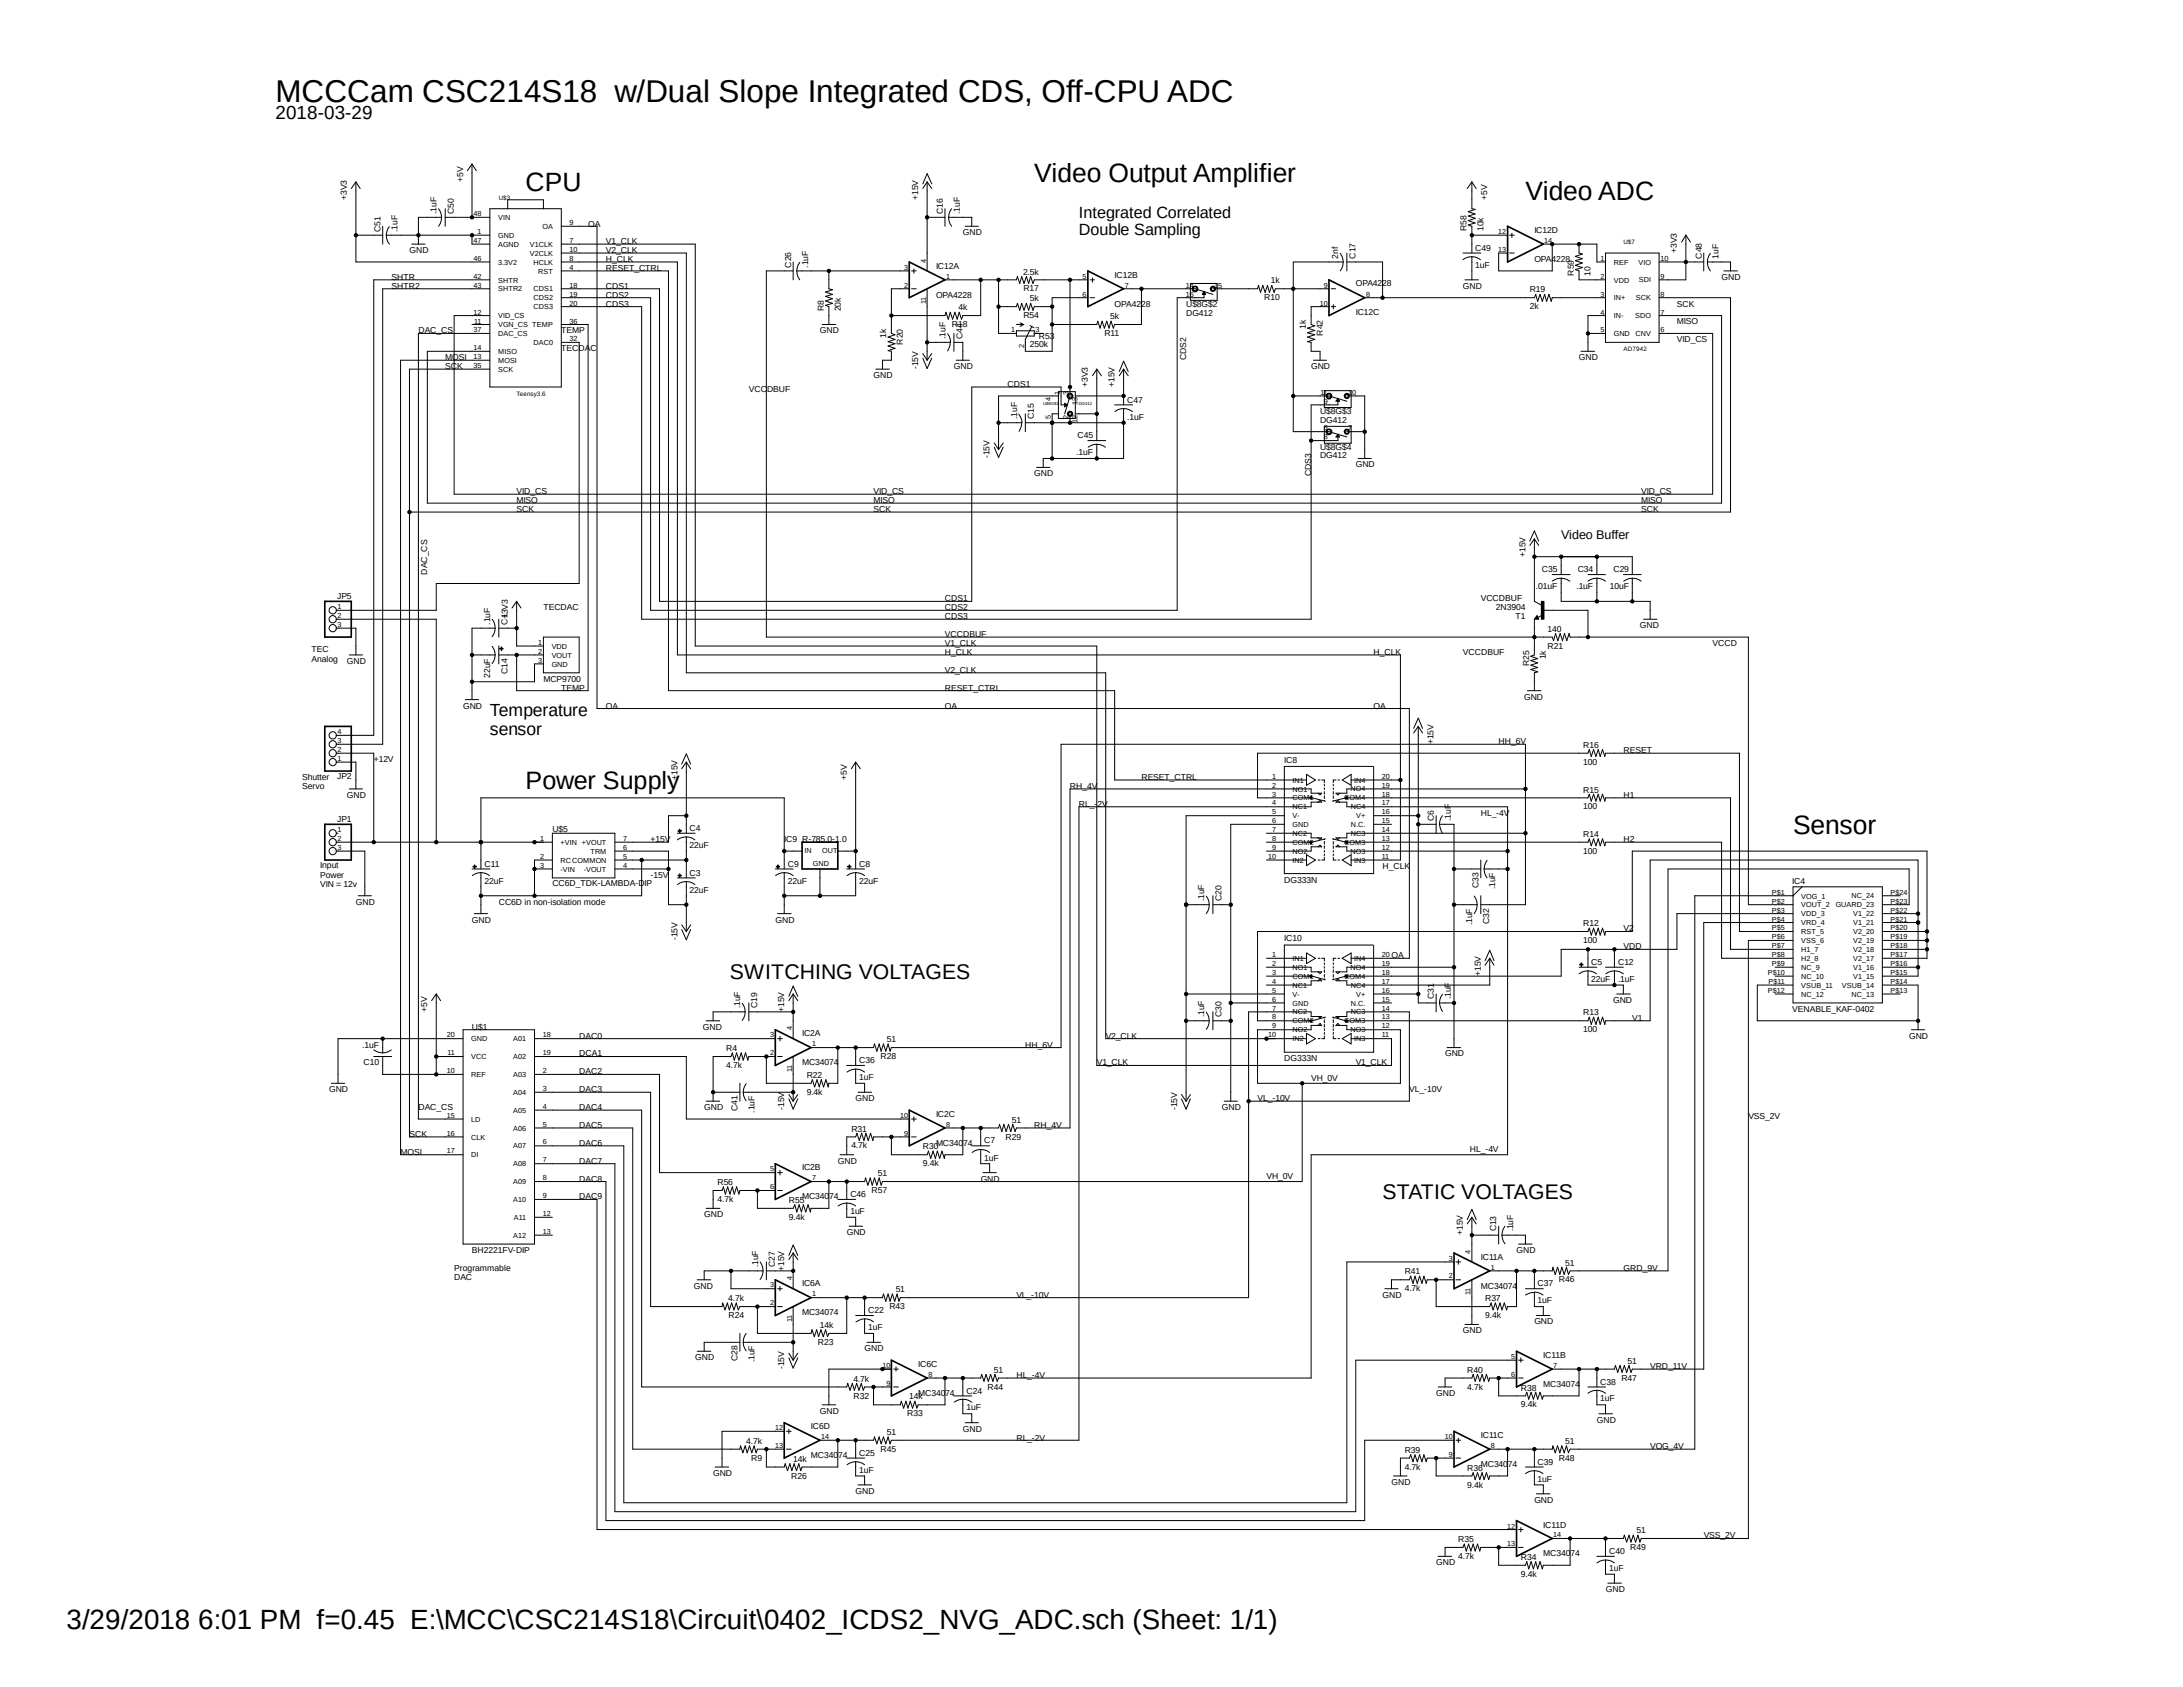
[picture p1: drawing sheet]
<svg xmlns="http://www.w3.org/2000/svg" width="279mm" height="216mm" viewBox="0 0 279 216" stroke-linecap="round" stroke-linejoin="round" font-family="sans-serif">
<defs><g id="words">
<text font-size="4" x="35.3" y="13">MCCCam CSC214S18 w/Dual Slope Integrated CDS, Off-CPU ADC</text>
<text font-size="3.6" x="8.5" y="208.5">3/29/2018 6:01 PM f=0.45 E:\MCC\CSC214S18\Circuit\0402_ICDS2_NVG_ADC.sch (Sheet: 1/1)</text>
<g font-size="3.4">
<text x="132.4" y="23.3">Video Output Amplifier</text>
<text x="67.3" y="24.4">CPU</text>
<text x="195.2" y="25.6">Video ADC</text>
<text x="229.5" y="106.7">Sensor</text>
</g>
<text font-size="3.2" x="67.3" y="101">Power Supply</text>
<g font-size="2.7">
<text x="93.4" y="125.3">SWITCHING VOLTAGES</text>
<text x="177" y="153.5">STATIC VOLTAGES</text>
</g>
<text font-size="2.4" x="35.3" y="15.3">2018-03-29</text>
<g font-size="2.2">
<text x="62.7" y="91.7">Temperature</text>
<text x="62.7" y="94.1">sensor</text>
</g>
<g font-size="2.1">
<text x="138.1" y="27.9">Integrated Correlated</text>
<text x="138.1" y="30.1">Double Sampling</text>
</g>
<text font-size="1.6" x="199.8" y="69">Video Buffer</text>
<g font-size="1.1">
<text x="59.3" y="23.3" transform="rotate(-90 59.3 23.3)">+5V</text>
<text x="44.4" y="25.6" transform="rotate(-90 44.4 25.6)">+3V3</text>
<text x="48.7" y="29.7" transform="rotate(-90 48.7 29.7)">C51</text>
<text x="50.9" y="29.7" transform="rotate(-90 50.9 29.7)">.1uF</text>
<text x="55.9" y="27.4" transform="rotate(-90 55.9 27.4)">.1uF</text>
<text x="58.1" y="27.4" transform="rotate(-90 58.1 27.4)">C50</text>
<text x="75.3" y="29">OA</text>
<text x="117.5" y="25.6" transform="rotate(-90 117.5 25.6)">+15V</text>
<text x="120.7" y="27.4" transform="rotate(-90 120.7 27.4)">C16</text>
<text x="122.8" y="27.4" transform="rotate(-90 122.8 27.4)">.1uF</text>
<text x="187.7" y="29.5" transform="rotate(-90 187.7 29.5)">R58</text>
<text x="189.9" y="29.5" transform="rotate(-90 189.9 29.5)">10k</text>
<text x="190.3" y="25.6" transform="rotate(-90 190.3 25.6)">+5V</text>
<text x="196.4" y="29.8">IC12D</text>
<text x="50.1" y="35.8">SHTR</text>
<text x="52.4" y="32.4">GND</text>
<text x="77.6" y="31.2">V1_CLK</text>
<text x="77.6" y="32.4">V2_CLK</text>
<text x="77.6" y="33.5">H_CLK</text>
<text x="77.6" y="34.7">RESET_CTRL</text>
<text x="101.3" y="34.2" transform="rotate(-90 101.3 34.2)">C26</text>
<text x="103.4" y="34.2" transform="rotate(-90 103.4 34.2)">.1uF</text>
<text x="119.8" y="34.4">IC12A</text>
<text x="123.2" y="30.1">GND</text>
<text x="130.9" y="35.1">2.5k</text>
<text x="142.7" y="35.6">IC12B</text>
<text x="171.3" y="33.1" transform="rotate(-90 171.3 33.1)">2nf</text>
<text x="173.5" y="33.1" transform="rotate(-90 173.5 33.1)">C17</text>
<text x="188.8" y="34.3">1uF</text>
<text x="188.8" y="32.1">C49</text>
<text x="196.4" y="33.5">OPA4228</text>
<text x="201.4" y="35.3" transform="rotate(-90 201.4 35.3)">R59</text>
<text x="203.6" y="35.3" transform="rotate(-90 203.6 35.3)">10</text>
<text x="214.6" y="32.4" transform="rotate(-90 214.6 32.4)">+3V3</text>
<text x="217.8" y="33.1" transform="rotate(-90 217.8 33.1)">C48</text>
<text x="220" y="33.1" transform="rotate(-90 220 33.1)">1uF</text>
<text x="220.3" y="35.8">GND</text>
<text x="50.1" y="37">SHTR2</text>
<text x="77.6" y="38.1">CDS2</text>
<text x="77.6" y="37">CDS1</text>
<text x="77.6" y="39.2">CDS3</text>
<text x="105.4" y="39.8" transform="rotate(-90 105.4 39.8)">R8</text>
<text x="107.6" y="39.8" transform="rotate(-90 107.6 39.8)">20k</text>
<text x="119.8" y="38.1">OPA4228</text>
<text x="121.8" y="41.9">R18</text>
<text x="122.7" y="39.7">4k</text>
<text x="131" y="37.3">R17</text>
<text x="131" y="40.7">R54</text>
<text x="131.8" y="38.6">5k</text>
<text x="142.1" y="40.9">5k</text>
<text x="142.7" y="39.2">OPA4228</text>
<text x="151.8" y="40.4">DG412</text>
<text x="151.8" y="39.2">U$8G$2</text>
<text x="161.8" y="38.4">R10</text>
<text x="162.6" y="36.3">1k</text>
<text x="173.5" y="36.6">OPA4228</text>
<text x="173.5" y="40.3">IC12C</text>
<text x="187.2" y="37">GND</text>
<text x="195.8" y="39.6">2k</text>
<text x="195.8" y="37.4">R19</text>
<text x="214.6" y="39.2">SCK</text>
<text x="214.6" y="41.5">MISO</text>
<text x="53.6" y="42.7">DAC_CS</text>
<text x="57" y="47.2">SCK</text>
<text x="57" y="46.1">MOSI</text>
<text x="71.8" y="42.7">TEMP</text>
<text x="71.8" y="45">TECDAC</text>
<text x="104.9" y="42.7">GND</text>
<text x="113.4" y="43.3" transform="rotate(-90 113.4 43.3)">1k</text>
<text x="115.6" y="44.1" transform="rotate(-90 115.6 44.1)">R20</text>
<text x="117.5" y="47.2" transform="rotate(-90 117.5 47.2)">-15V</text>
<text x="121" y="43.4" transform="rotate(-90 121 43.4)">.1uF</text>
<text x="122.1" y="47.2">GND</text>
<text x="123.2" y="43.4" transform="rotate(-90 123.2 43.4)">C44</text>
<text x="131.8" y="44.4">250k</text>
<text x="133" y="43.4">R53</text>
<text x="141.3" y="43">R11</text>
<text x="151.8" y="46.1" transform="rotate(-90 151.8 46.1)">CDS2</text>
<text x="167.1" y="42.1" transform="rotate(-90 167.1 42.1)">1k</text>
<text x="167.8" y="47.2">GND</text>
<text x="169.3" y="43" transform="rotate(-90 169.3 43)">R42</text>
<text x="202.1" y="46.1">GND</text>
<text x="214.6" y="43.8">VID_CS</text>
<text x="95.8" y="50.1">VCCDBUF</text>
<text x="111.8" y="48.4">GND</text>
<text x="128.9" y="49.5">CDS1</text>
<text x="130.2" y="53.6" transform="rotate(-90 130.2 53.6)">.1uF</text>
<text x="132.3" y="53.6" transform="rotate(-90 132.3 53.6)">C15</text>
<text x="139.2" y="49.5" transform="rotate(-90 139.2 49.5)">+3V3</text>
<text x="142.7" y="49.5" transform="rotate(-90 142.7 49.5)">+15V</text>
<text x="144.3" y="53.7">.1uF</text>
<text x="144.3" y="51.5">C47</text>
<text x="168.9" y="53">U$8G$3</text>
<text x="126.7" y="58.7" transform="rotate(-90 126.7 58.7)">-15V</text>
<text x="137.7" y="58.3">.1uF</text>
<text x="137.9" y="56.1">C45</text>
<text x="168.9" y="54.1">DG412</text>
<text x="168.9" y="58.7">DG412</text>
<text x="168.9" y="57.5">U$8G$4</text>
<text x="173.5" y="59.8">GND</text>
<text x="66.1" y="65.5">SCK</text>
<text x="66.1" y="64.4">MISO</text>
<text x="66.1" y="63.2">VID_CS</text>
<text x="111.8" y="65.5">SCK</text>
<text x="111.8" y="64.4">MISO</text>
<text x="111.8" y="63.2">VID_CS</text>
<text x="132.4" y="61">GND</text>
<text x="167.8" y="61" transform="rotate(-90 167.8 61)">CDS3</text>
<text x="210.1" y="63.2">VID_CS</text>
<text x="210.1" y="65.5">SCK</text>
<text x="210.1" y="64.4">MISO</text>
<text x="195.2" y="71.2" transform="rotate(-90 195.2 71.2)">+15V</text>
<text x="43.1" y="76.7">JP5</text>
<text x="54.7" y="73.5" transform="rotate(-90 54.7 73.5)">DAC_CS</text>
<text x="120.9" y="77">CDS1</text>
<text x="189.5" y="77">VCCDBUF</text>
<text x="196.6" y="75.4">.01uF</text>
<text x="197.4" y="73.2">C35</text>
<text x="201.8" y="75.4">.1uF</text>
<text x="201.9" y="73.2">C34</text>
<text x="206" y="75.4">10uF</text>
<text x="206.5" y="73.2">C29</text>
<text x="39.9" y="83.5">TEC</text>
<text x="62.7" y="79.9" transform="rotate(-90 62.7 79.9)">.1uF</text>
<text x="64.9" y="79.9" transform="rotate(-90 64.9 79.9)">C1</text>
<text x="65" y="79.2" transform="rotate(-90 65 79.2)">+3V3</text>
<text x="69.6" y="78.1">TECDAC</text>
<text x="120.9" y="82.7">V1_CLK</text>
<text x="120.9" y="83.8">H_CLK</text>
<text x="120.9" y="78.1">CDS2</text>
<text x="120.9" y="81.5">VCCDBUF</text>
<text x="120.9" y="79.2">CDS3</text>
<text x="175.8" y="83.8">H_CLK</text>
<text x="187.2" y="83.8">VCCDBUF</text>
<text x="191.5" y="78.1">2N3904</text>
<text x="194" y="79.2">T1</text>
<text x="198.1" y="80.9">140</text>
<text x="198.1" y="83">R21</text>
<text x="209.9" y="80.4">GND</text>
<text x="219.2" y="82.7">VCCD</text>
<text x="39.9" y="84.7">Analog</text>
<text x="44.4" y="85">GND</text>
<text x="62.7" y="86.7" transform="rotate(-90 62.7 86.7)">22uF</text>
<text x="64.9" y="86.3" transform="rotate(-90 64.9 86.3)">C14</text>
<text x="69.6" y="87.2">MCP9700</text>
<text x="71.8" y="88.4">TEMP</text>
<text x="120.9" y="86.1">V2_CLK</text>
<text x="120.9" y="88.4">RESET_CTRL</text>
<text x="195.1" y="89.5">GND</text>
<text x="195.7" y="85.2" transform="rotate(-90 195.7 85.2)">R25</text>
<text x="197.9" y="84.4" transform="rotate(-90 197.9 84.4)">1k</text>
<text x="59.3" y="90.7">GND</text>
<text x="77.6" y="90.7">OA</text>
<text x="120.9" y="90.7">OA</text>
<text x="175.8" y="90.7">OA</text>
<text x="183.5" y="95.2" transform="rotate(-90 183.5 95.2)">+15V</text>
<text x="191.8" y="95.2">HH_6V</text>
<text x="202.6" y="95.7">R16</text>
<text x="38.7" y="99.8">Shutter</text>
<text x="38.7" y="101">Servo</text>
<text x="43.1" y="99.7">JP2</text>
<text x="47.8" y="97.5">+12V</text>
<text x="86.7" y="99.8" transform="rotate(-90 86.7 99.8)">+15V</text>
<text x="108.4" y="99.8" transform="rotate(-90 108.4 99.8)">+5V</text>
<text x="136.9" y="101">RH_4V</text>
<text x="146.1" y="99.8">RESET_CTRL</text>
<text x="164.4" y="97.6">IC8</text>
<text x="202.6" y="97.9">100</text>
<text x="202.6" y="101.4">R15</text>
<text x="207.8" y="96.4">RESET</text>
<text x="43.1" y="105.2">JP1</text>
<text x="44.4" y="102.1">GND</text>
<text x="70.7" y="106.4">U$5</text>
<text x="83.3" y="107.8">+15V</text>
<text x="88.3" y="106.4">C4</text>
<text x="100.4" y="107.8">IC9 R-785.0-1.0</text>
<text x="138.1" y="103.2">RL_-2V</text>
<text x="183.5" y="105.1" transform="rotate(-90 183.5 105.1)">C6</text>
<text x="185.7" y="105.1" transform="rotate(-90 185.7 105.1)">.1uF</text>
<text x="189.5" y="104.4">HL_-4V</text>
<text x="202.6" y="103.6">100</text>
<text x="202.6" y="107.1">R14</text>
<text x="207.8" y="107.8">H2</text>
<text x="207.8" y="102.1">H1</text>
<text x="41" y="111.1">Input</text>
<text x="41" y="112.3">Power</text>
<text x="41" y="113.5">VIN = 12v</text>
<text x="62" y="113.1">22uF</text>
<text x="62" y="111">C11</text>
<text x="70.7" y="113.4">CC6D_TDK-LAMBDA-DIP</text>
<text x="83.3" y="112.4">-15V</text>
<text x="88.3" y="108.5">22uF</text>
<text x="88.3" y="112.1">C3</text>
<text x="100.8" y="113.1">22uF</text>
<text x="100.8" y="111">C9</text>
<text x="110" y="113.1">22uF</text>
<text x="110" y="111">C8</text>
<text x="164.4" y="112.9">DG333N</text>
<text x="176.9" y="111.2">H_CLK</text>
<text x="189.2" y="113.7" transform="rotate(-90 189.2 113.7)">C33</text>
<text x="191.4" y="113.8" transform="rotate(-90 191.4 113.8)">.1uF</text>
<text x="202.6" y="109.3">100</text>
<text x="229.4" y="113.2">IC4</text>
<text x="45.5" y="115.8">GND</text>
<text x="60.4" y="118.1">GND</text>
<text x="63.8" y="115.8">CC6D in non-isolation mode</text>
<text x="88.3" y="114.3">22uF</text>
<text x="99.3" y="118.1">GND</text>
<text x="154.1" y="115.4" transform="rotate(-90 154.1 115.4)">.1uF</text>
<text x="156.3" y="115.4" transform="rotate(-90 156.3 115.4)">C20</text>
<text x="188.4" y="118.4" transform="rotate(-90 188.4 118.4)">.1uF</text>
<text x="190.6" y="118.2" transform="rotate(-90 190.6 118.2)">C32</text>
<text x="202.6" y="118.5">R12</text>
<text x="207.8" y="119.2">V2</text>
<text x="86.7" y="120.4" transform="rotate(-90 86.7 120.4)">-15V</text>
<text x="164.4" y="120.5">IC10</text>
<text x="178.1" y="122.6">OA</text>
<text x="189.5" y="124.9" transform="rotate(-90 189.5 124.9)">+15V</text>
<text x="202.6" y="120.7">100</text>
<text x="203.7" y="125.7">22uF</text>
<text x="203.7" y="123.5">C5</text>
<text x="207.1" y="125.7">.1uF</text>
<text x="207.1" y="123.5">C12</text>
<text x="207.8" y="121.5">VDD</text>
<text x="54.7" y="129.5" transform="rotate(-90 54.7 129.5)">+5V</text>
<text x="60.4" y="131.8">U$1</text>
<text x="90" y="131.8">GND</text>
<text x="94.7" y="129" transform="rotate(-90 94.7 129)">.1uF</text>
<text x="96.9" y="129" transform="rotate(-90 96.9 129)">C19</text>
<text x="100.4" y="129.5" transform="rotate(-90 100.4 129.5)">+15V</text>
<text x="154.1" y="130.2" transform="rotate(-90 154.1 130.2)">.1uF</text>
<text x="156.3" y="130.2" transform="rotate(-90 156.3 130.2)">C30</text>
<text x="183.5" y="127.9" transform="rotate(-90 183.5 127.9)">C31</text>
<text x="185.7" y="127.9" transform="rotate(-90 185.7 127.9)">.1uF</text>
<text x="202.6" y="130">R13</text>
<text x="206.5" y="128.4">GND</text>
<text x="208.9" y="130.6">V1</text>
<text x="229.4" y="129.5">VENABLE_KAF-0402</text>
<text x="46.4" y="134.2">.1uF</text>
<text x="46.5" y="136.3">C10</text>
<text x="74.1" y="132.9">DAC0</text>
<text x="74.1" y="135.2">DCA1</text>
<text x="74.1" y="137.5">DAC2</text>
<text x="93" y="136.7">4.7k</text>
<text x="93" y="134.5">R4</text>
<text x="102.7" y="136.4">MC34074</text>
<text x="102.7" y="132.6">IC2A</text>
<text x="103.2" y="138">R22</text>
<text x="110" y="136.1">C36</text>
<text x="112.7" y="135.5">R28</text>
<text x="113.5" y="133.4">51</text>
<text x="131.2" y="134.1">HH_6V</text>
<text x="140.4" y="136.4">V1_CLK</text>
<text x="141.5" y="132.9">V2_CLK</text>
<text x="164.4" y="135.8">DG333N</text>
<text x="173.5" y="136.4">V1_CLK</text>
<text x="184.9" y="135.2">GND</text>
<text x="202.6" y="132.1">100</text>
<text x="244.3" y="132.9">GND</text>
<text x="42.1" y="139.8">GND</text>
<text x="53.6" y="142.1">DAC_CS</text>
<text x="74.1" y="142.1">DAC4</text>
<text x="74.1" y="139.8">DAC3</text>
<text x="90.1" y="142.1">GND</text>
<text x="94.4" y="142.2" transform="rotate(-90 94.4 142.2)">C41</text>
<text x="96.6" y="142.4" transform="rotate(-90 96.6 142.4)">.1uF</text>
<text x="100.4" y="142.1" transform="rotate(-90 100.4 142.1)">-15V</text>
<text x="103.2" y="140.1">9.4k</text>
<text x="109.5" y="140.9">GND</text>
<text x="110" y="138.3">1uF</text>
<text x="119.8" y="142.9">IC2C</text>
<text x="129.5" y="143.7">51</text>
<text x="150.7" y="142.1" transform="rotate(-90 150.7 142.1)">-15V</text>
<text x="156.4" y="142.1">GND</text>
<text x="160.9" y="140.9">VL_-10V</text>
<text x="167.8" y="138.3">VH_0V</text>
<text x="180.4" y="139.8">VL_-10V</text>
<text x="223.8" y="143.2">VSS_2V</text>
<text x="51.3" y="147.8">MOSI</text>
<text x="52.4" y="145.5">SCK</text>
<text x="74.1" y="146.6">DAC6</text>
<text x="74.1" y="148.9">DAC7</text>
<text x="74.1" y="144.4">DAC5</text>
<text x="102.7" y="149.8">IC2B</text>
<text x="107.2" y="148.9">GND</text>
<text x="109" y="147">4.7k</text>
<text x="109" y="144.8">R31</text>
<text x="118.1" y="149.3">9.4k</text>
<text x="118.1" y="147.1">R30</text>
<text x="119.8" y="146.6">MC34074</text>
<text x="126" y="148.5">1uF</text>
<text x="126" y="146.3">C7</text>
<text x="128.7" y="145.8">R29</text>
<text x="132.4" y="144.4">RH_4V</text>
<text x="188.1" y="147.4">HL_-4V</text>
<text x="74.1" y="153.5">DAC9</text>
<text x="74.1" y="151.2">DAC8</text>
<text x="90.1" y="155.8">GND</text>
<text x="91.8" y="153.8">4.7k</text>
<text x="91.8" y="151.7">R56</text>
<text x="101" y="154">R55</text>
<text x="102.7" y="153.5">MC34074</text>
<text x="108.8" y="155.4">1uF</text>
<text x="108.8" y="153.2">C46</text>
<text x="111.5" y="152.7">R57</text>
<text x="112.4" y="150.5">51</text>
<text x="125.5" y="151.2">GND</text>
<text x="162.1" y="150.9">VH_0V</text>
<text x="60.4" y="160.4">BH2221FV-DIP</text>
<text x="101" y="156.1">9.4k</text>
<text x="108.4" y="158.1">GND</text>
<text x="187.2" y="158.1" transform="rotate(-90 187.2 158.1)">+15V</text>
<text x="189.5" y="161.2">IC11A</text>
<text x="191.5" y="157.6" transform="rotate(-90 191.5 157.6)">C13</text>
<text x="193.7" y="157.6" transform="rotate(-90 193.7 157.6)">.1uF</text>
<text x="194.1" y="160.4">GND</text>
<text x="200.3" y="162">51</text>
<text x="58.1" y="162.6">Programmable</text>
<text x="58.1" y="163.8">DAC</text>
<text x="88.8" y="164.9">GND</text>
<text x="93.2" y="166.5">4.7k</text>
<text x="97" y="162.2" transform="rotate(-90 97 162.2)">.1uF</text>
<text x="99.2" y="162.2" transform="rotate(-90 99.2 162.2)">C27</text>
<text x="100.4" y="162.6" transform="rotate(-90 100.4 162.6)">+15V</text>
<text x="102.7" y="164.6">IC6A</text>
<text x="113.8" y="167.6">R43</text>
<text x="114.6" y="165.4">51</text>
<text x="130.1" y="166.1">VL_-10V</text>
<text x="176.9" y="166.1">GND</text>
<text x="179.8" y="165.3">4.7k</text>
<text x="179.8" y="163.1">R41</text>
<text x="189.5" y="164.9">MC34074</text>
<text x="190.1" y="166.5">R37</text>
<text x="196.8" y="166.8">1uF</text>
<text x="196.8" y="164.6">C37</text>
<text x="199.5" y="164.1">R46</text>
<text x="207.8" y="162.6">GRD_9V</text>
<text x="93.3" y="168.7">R24</text>
<text x="102.7" y="168.4">MC34074</text>
<text x="104.7" y="172.1">R23</text>
<text x="104.9" y="170">14k</text>
<text x="110.7" y="172.9">GND</text>
<text x="111.1" y="170.2">1uF</text>
<text x="111.1" y="168.1">C22</text>
<text x="187.2" y="170.6">GND</text>
<text x="190.1" y="168.7">9.4k</text>
<text x="196.4" y="169.5">GND</text>
<text x="197.5" y="173.8">IC11B</text>
<text x="89" y="174.1">GND</text>
<text x="94.4" y="174.2" transform="rotate(-90 94.4 174.2)">C28</text>
<text x="96.6" y="174.4" transform="rotate(-90 96.6 174.4)">.1uF</text>
<text x="100.4" y="175.2" transform="rotate(-90 100.4 175.2)">-15V</text>
<text x="109.2" y="176.8">4.7k</text>
<text x="109.3" y="179">R32</text>
<text x="116.4" y="179.1">14k</text>
<text x="117.5" y="178.6">MC34074</text>
<text x="117.5" y="174.9">IC6C</text>
<text x="123.7" y="178.3">C24</text>
<text x="126.4" y="177.8">R44</text>
<text x="127.2" y="175.7">51</text>
<text x="130.1" y="176.4">HL_-4V</text>
<text x="183.8" y="178.6">GND</text>
<text x="187.8" y="177.8">4.7k</text>
<text x="187.8" y="175.7">R40</text>
<text x="194.6" y="178">R38</text>
<text x="197.5" y="177.5">MC34074</text>
<text x="204.8" y="179.4">1uF</text>
<text x="204.8" y="177.2">C38</text>
<text x="207.5" y="176.7">R47</text>
<text x="208.3" y="174.5">51</text>
<text x="211.2" y="175.2">VRD_11V</text>
<text x="95.5" y="184.8">4.7k</text>
<text x="103.8" y="182.9">IC6D</text>
<text x="104.9" y="180.9">GND</text>
<text x="112.7" y="185.8">R45</text>
<text x="113.5" y="183.6">51</text>
<text x="116.1" y="181.2">R33</text>
<text x="123.2" y="183.2">GND</text>
<text x="123.7" y="180.5">1uF</text>
<text x="130.1" y="184.4">RL_-2V</text>
<text x="179.8" y="186">R39</text>
<text x="189.5" y="184.1">IC11C</text>
<text x="194.6" y="180.1">9.4k</text>
<text x="200.3" y="184.8">51</text>
<text x="204.4" y="182.1">GND</text>
<text x="211.2" y="185.5">VOG_4V</text>
<text x="91.3" y="188.9">GND</text>
<text x="96.1" y="186.9">R9</text>
<text x="101.3" y="189.2">R26</text>
<text x="101.5" y="187.1">14k</text>
<text x="103.8" y="186.6">MC34074</text>
<text x="109.5" y="191.2">GND</text>
<text x="110" y="188.5">1uF</text>
<text x="110" y="186.3">C25</text>
<text x="178.1" y="190">GND</text>
<text x="179.8" y="188.1">4.7k</text>
<text x="187.8" y="190.4">9.4k</text>
<text x="187.8" y="188.3">R36</text>
<text x="189.5" y="187.7">MC34074</text>
<text x="196.8" y="189.6">1uF</text>
<text x="196.8" y="187.5">C39</text>
<text x="199.5" y="186.9">R48</text>
<text x="186.6" y="197.4">R35</text>
<text x="196.4" y="192.3">GND</text>
<text x="197.5" y="195.5">IC11D</text>
<text x="209.5" y="196.2">51</text>
<text x="218.1" y="196.9">VSS_2V</text>
<text x="183.8" y="200.3">GND</text>
<text x="186.6" y="199.5">4.7k</text>
<text x="194.6" y="201.8">9.4k</text>
<text x="194.6" y="199.6">R34</text>
<text x="197.5" y="199.2">MC34074</text>
<text x="205.5" y="203.7">GND</text>
<text x="205.9" y="201.1">1uF</text>
<text x="205.9" y="198.9">C40</text>
<text x="208.7" y="198.4">R49</text>
</g>
<g font-size=".9">
<text x="60.6" y="27.7">48</text>
<text x="61.1" y="30">1</text>
<text x="63.8" y="28.2">VIN</text>
<text x="69.4" y="29.3">OA</text>
<text x="72.9" y="28.8">9</text>
<text x="191.8" y="30">12</text>
<text x="60.6" y="33.4">46</text>
<text x="60.6" y="31.1">47</text>
<text x="60.6" y="35.7">42</text>
<text x="63.8" y="33.9">3.3V2</text>
<text x="63.8" y="31.6">AGND</text>
<text x="63.8" y="30.5">GND</text>
<text x="67.8" y="32.7">V2CLK</text>
<text x="67.8" y="31.6">V1CLK</text>
<text x="68.3" y="33.9">HCLK</text>
<text x="68.9" y="35">RST</text>
<text x="72.9" y="32.3">10</text>
<text x="72.9" y="33.4">8</text>
<text x="72.9" y="34.5">4</text>
<text x="72.9" y="31.1">7</text>
<text x="115.7" y="34.5">3</text>
<text x="118.5" y="33.7" transform="rotate(-90 118.5 33.7)">4</text>
<text x="121.1" y="35.7">1</text>
<text x="138.6" y="35.7">5</text>
<text x="191.8" y="32.3">13</text>
<text x="197.7" y="31.1">14</text>
<text x="204.8" y="33.4">1</text>
<text x="204.8" y="35.7">2</text>
<text x="206.5" y="33.9">REF</text>
<text x="209.7" y="33.9">VIO</text>
<text x="212.5" y="35.7">9</text>
<text x="212.5" y="33.4">10</text>
<text x="60.6" y="40.3">12</text>
<text x="60.6" y="36.8">43</text>
<text x="60.7" y="41.4">11</text>
<text x="63.8" y="40.7">VID_CS</text>
<text x="63.8" y="36.2">SHTR</text>
<text x="63.8" y="41.9">VGN_CS TEMP</text>
<text x="63.8" y="37.3">SHTR2</text>
<text x="68.3" y="38.4">CDS2</text>
<text x="68.3" y="37.3">CDS1</text>
<text x="68.3" y="39.6">CDS3</text>
<text x="72.9" y="38">19</text>
<text x="72.9" y="41.4">36</text>
<text x="72.9" y="36.8">18</text>
<text x="72.9" y="39.1">20</text>
<text x="115.7" y="36.8">2</text>
<text x="118.5" y="38.9" transform="rotate(-90 118.5 38.9)">11</text>
<text x="138.6" y="38">6</text>
<text x="144" y="36.8">7</text>
<text x="151.8" y="38">16</text>
<text x="151.8" y="36.8">14</text>
<text x="155.4" y="36.8">15</text>
<text x="168.9" y="39.1">10</text>
<text x="169.4" y="36.8">9</text>
<text x="174.8" y="38">8</text>
<text x="204.8" y="38">3</text>
<text x="204.8" y="40.3">4</text>
<text x="206.5" y="36.2">VDD</text>
<text x="206.5" y="38.4">IN+</text>
<text x="206.5" y="40.7">IN-</text>
<text x="209.3" y="40.7">SDO</text>
<text x="209.4" y="38.4">SCK</text>
<text x="209.8" y="36.2">SDI</text>
<text x="212.5" y="40.3">7</text>
<text x="212.5" y="38">8</text>
<text x="60.6" y="44.8">14</text>
<text x="60.6" y="46">13</text>
<text x="60.6" y="47.1">35</text>
<text x="60.6" y="42.5">37</text>
<text x="63.8" y="45.3">MISO</text>
<text x="63.8" y="46.4">MOSI</text>
<text x="63.8" y="47.6">SCK</text>
<text x="63.8" y="43">DAC_CS</text>
<text x="68.3" y="44.2">DAC0</text>
<text x="72.9" y="43.7">32</text>
<text x="129.4" y="42.5">1</text>
<text x="131.1" y="44.5" transform="rotate(-90 131.1 44.5)">2</text>
<text x="132.5" y="42.5">3</text>
<text x="204.8" y="42.5">5</text>
<text x="206.5" y="43">GND</text>
<text x="209.3" y="43">CNV</text>
<text x="212.5" y="42.5">6</text>
<text x="134.5" y="53.6" transform="rotate(-90 134.5 53.6)">5</text>
<text x="134.5" y="51.3" transform="rotate(-90 134.5 51.3)">4</text>
<text x="135.6" y="50.5" transform="rotate(-90 135.6 50.5)">1</text>
<text x="136.8" y="53.6" transform="rotate(-90 136.8 53.6)">2</text>
<text x="136.8" y="50.5" transform="rotate(-90 136.8 50.5)">3</text>
<text x="137.9" y="51.9" transform="rotate(-90 137.9 51.9)">13</text>
<text x="169" y="50.5">11</text>
<text x="169.4" y="51.6">9</text>
<text x="172.5" y="50.5">10</text>
<text x="137.9" y="54.1" transform="rotate(-90 137.9 54.1)">12</text>
<text x="169.4" y="56.2">8</text>
<text x="169.4" y="55.1">6</text>
<text x="172.5" y="55.1">7</text>
<text x="43.2" y="77.9">1</text>
<text x="43.2" y="79.1">2</text>
<text x="43.2" y="80.2">3</text>
<text x="68.9" y="83.6">2</text>
<text x="68.9" y="82.5">1</text>
<text x="70.6" y="83">VDD</text>
<text x="68.9" y="84.8">3</text>
<text x="70.6" y="84.2">VOUT</text>
<text x="70.6" y="85.3">GND</text>
<text x="43.2" y="95.1">3</text>
<text x="43.2" y="93.9">4</text>
<text x="43.2" y="97.4">1</text>
<text x="43.2" y="96.2">2</text>
<text x="162.8" y="99.7">1</text>
<text x="162.8" y="101.9">3</text>
<text x="162.8" y="100.8">2</text>
<text x="165.4" y="100.2">IN1</text>
<text x="165.4" y="101.3">NO1</text>
<text x="172.8" y="101.3">NO4</text>
<text x="173.3" y="100.2">IN4</text>
<text x="176.9" y="100.8">19</text>
<text x="176.9" y="99.7">20</text>
<text x="176.9" y="101.9">18</text>
<text x="43.2" y="106.5">1</text>
<text x="43.2" y="107.7">2</text>
<text x="69.1" y="107.7">1</text>
<text x="79.8" y="107.7">7</text>
<text x="162.8" y="104.2">5</text>
<text x="162.8" y="105.4">6</text>
<text x="162.8" y="103.1">4</text>
<text x="162.8" y="106.5">7</text>
<text x="162.8" y="107.7">8</text>
<text x="165.4" y="104.7">V-</text>
<text x="165.4" y="102.4">COM1</text>
<text x="165.4" y="105.9">GND</text>
<text x="165.4" y="103.6">NC1</text>
<text x="165.4" y="107">NC2</text>
<text x="172" y="102.4">COM4</text>
<text x="172.9" y="103.5">NC4</text>
<text x="172.9" y="105.8">N.C.</text>
<text x="172.9" y="107">NC3</text>
<text x="173.6" y="104.7">V+</text>
<text x="176.9" y="103.1">17</text>
<text x="176.9" y="104.2">16</text>
<text x="176.9" y="107.7">13</text>
<text x="176.9" y="105.4">15</text>
<text x="176.9" y="106.5">14</text>
<text x="43.2" y="108.8">3</text>
<text x="69.1" y="111.1">3</text>
<text x="69.1" y="109.9">2</text>
<text x="71.8" y="108.2">+VIN +VOUT</text>
<text x="71.8" y="111.6">-VIN</text>
<text x="71.8" y="110.4">RCCOMMON</text>
<text x="74.7" y="111.5">-VOUT</text>
<text x="75.6" y="109.3">TRM</text>
<text x="79.8" y="111.1">4</text>
<text x="79.8" y="109.9">5</text>
<text x="79.8" y="108.8">6</text>
<text x="103" y="109.2">IN</text>
<text x="104.1" y="110.9">GND</text>
<text x="105.2" y="109.2">OUT</text>
<text x="162.3" y="109.9">10</text>
<text x="162.8" y="108.8">9</text>
<text x="165.4" y="109.3">NO2</text>
<text x="165.4" y="110.4">IN2</text>
<text x="165.4" y="108.2">COM2</text>
<text x="172" y="108.1">COM3</text>
<text x="172.8" y="109.3">NO3</text>
<text x="173.3" y="110.4">IN3</text>
<text x="176.9" y="109.9">11</text>
<text x="176.9" y="108.8">12</text>
<text x="226.8" y="114.5">P$1</text>
<text x="226.8" y="115.7">P$2</text>
<text x="226.8" y="119.1">P$5</text>
<text x="226.8" y="116.8">P$3</text>
<text x="226.8" y="117.9">P$4</text>
<text x="230.5" y="115">VOG_1</text>
<text x="230.5" y="116.1">VOUT_2</text>
<text x="230.5" y="119.5">RST_5</text>
<text x="230.5" y="117.3">VDD_3</text>
<text x="230.5" y="118.4">VRD_4</text>
<text x="234.9" y="116.1">GUARD_23</text>
<text x="237" y="115">NC_24</text>
<text x="237.2" y="117.3">V1_22</text>
<text x="237.2" y="118.4">V1_21</text>
<text x="237.2" y="119.5">V2_20</text>
<text x="242" y="116.8">P$22</text>
<text x="242" y="115.7">P$23</text>
<text x="242" y="117.9">P$21</text>
<text x="242" y="114.5">P$24</text>
<text x="242" y="119.1">P$20</text>
<text x="162.8" y="122.5">1</text>
<text x="162.8" y="124.8">3</text>
<text x="162.8" y="123.7">2</text>
<text x="162.8" y="125.9">4</text>
<text x="165.4" y="123">IN1</text>
<text x="165.4" y="125.3">COM1</text>
<text x="165.4" y="124.1">NO1</text>
<text x="172" y="125.3">COM4</text>
<text x="172.8" y="124.1">NO4</text>
<text x="173.3" y="123">IN4</text>
<text x="176.9" y="125.9">17</text>
<text x="176.9" y="123.7">19</text>
<text x="176.9" y="122.5">20</text>
<text x="176.9" y="124.8">18</text>
<text x="226.3" y="124.8">P$10</text>
<text x="226.4" y="125.9">P$11</text>
<text x="226.8" y="123.7">P$9</text>
<text x="226.8" y="121.4">P$7</text>
<text x="226.8" y="120.2">P$6</text>
<text x="226.8" y="122.5">P$8</text>
<text x="230.5" y="125.3">NC_10</text>
<text x="230.5" y="124.1">NC_9</text>
<text x="230.5" y="121.8">H1_7</text>
<text x="230.5" y="120.7">VSS_6</text>
<text x="230.5" y="123">H2_8</text>
<text x="237.2" y="121.8">V2_18</text>
<text x="237.2" y="125.3">V1_15</text>
<text x="237.2" y="124.1">V1_16</text>
<text x="237.2" y="120.7">V2_19</text>
<text x="237.2" y="123">V2_17</text>
<text x="242" y="121.4">P$18</text>
<text x="242" y="124.8">P$15</text>
<text x="242" y="123.7">P$16</text>
<text x="242" y="120.2">P$19</text>
<text x="242" y="122.5">P$17</text>
<text x="242" y="125.9">P$14</text>
<text x="101.4" y="131.9" transform="rotate(-90 101.4 131.9)">4</text>
<text x="162.8" y="127">5</text>
<text x="162.8" y="131.6">9</text>
<text x="162.8" y="128.2">6</text>
<text x="162.8" y="129.3">7</text>
<text x="162.8" y="130.5">8</text>
<text x="165.4" y="127.5">V-</text>
<text x="165.4" y="128.7">GND</text>
<text x="165.4" y="126.4">NC1</text>
<text x="165.4" y="129.8">NC2</text>
<text x="165.4" y="131">COM2</text>
<text x="172" y="131">COM3</text>
<text x="172.9" y="126.4">NC4</text>
<text x="172.9" y="128.7">N.C.</text>
<text x="172.9" y="129.8">NC3</text>
<text x="173.6" y="127.5">V+</text>
<text x="176.9" y="127">16</text>
<text x="176.9" y="130.5">13</text>
<text x="176.9" y="131.6">12</text>
<text x="176.9" y="128.2">15</text>
<text x="176.9" y="129.3">14</text>
<text x="226.3" y="127">P$12</text>
<text x="230.5" y="126.4">VSUB_11</text>
<text x="230.5" y="127.5">NC_12</text>
<text x="235.8" y="126.4">VSUB_14</text>
<text x="237" y="127.5">NC_13</text>
<text x="242" y="127">P$13</text>
<text x="57.2" y="132.8">20</text>
<text x="57.2" y="137.3">10</text>
<text x="57.3" y="135">11</text>
<text x="60.3" y="133.3">GND</text>
<text x="60.3" y="135.5">VCC</text>
<text x="60.3" y="137.8">REF</text>
<text x="65.7" y="133.3">A01</text>
<text x="65.7" y="135.5">A02</text>
<text x="65.7" y="137.8">A03</text>
<text x="69.5" y="132.8">18</text>
<text x="69.5" y="135">19</text>
<text x="69.5" y="137.3">2</text>
<text x="98.6" y="135">2</text>
<text x="98.6" y="132.8">3</text>
<text x="101.4" y="137.2" transform="rotate(-90 101.4 137.2)">11</text>
<text x="104" y="133.9">1</text>
<text x="162.3" y="132.8">10</text>
<text x="165.4" y="132.1">NO2</text>
<text x="165.4" y="133.3">IN2</text>
<text x="172.8" y="132.1">NO3</text>
<text x="173.3" y="133.3">IN3</text>
<text x="176.9" y="132.8">11</text>
<text x="57.2" y="143">15</text>
<text x="60.3" y="143.5">LD</text>
<text x="65.7" y="140.1">A04</text>
<text x="65.7" y="142.4">A05</text>
<text x="69.5" y="139.6">3</text>
<text x="69.5" y="141.9">4</text>
<text x="115.2" y="143">10</text>
<text x="57.2" y="145.3">16</text>
<text x="57.2" y="147.6">17</text>
<text x="60.3" y="145.8">CLK</text>
<text x="60.3" y="148.1">DI</text>
<text x="65.7" y="144.7">A06</text>
<text x="65.7" y="147">A07</text>
<text x="65.7" y="149.3">A08</text>
<text x="69.5" y="144.2">5</text>
<text x="69.5" y="146.5">6</text>
<text x="69.5" y="148.8">7</text>
<text x="98.6" y="149.9">5</text>
<text x="115.7" y="145.3">9</text>
<text x="121.1" y="144.2">8</text>
<text x="65.7" y="151.6">A09</text>
<text x="65.7" y="153.8">A10</text>
<text x="69.5" y="151">8</text>
<text x="69.5" y="153.3">9</text>
<text x="69.5" y="155.6">12</text>
<text x="98.6" y="152.2">6</text>
<text x="104" y="151">7</text>
<text x="65.7" y="158.4">A12</text>
<text x="65.8" y="156.1">A11</text>
<text x="69.5" y="157.9">13</text>
<text x="185.4" y="161.3">3</text>
<text x="188.2" y="160.4" transform="rotate(-90 188.2 160.4)">4</text>
<text x="98.6" y="167">2</text>
<text x="98.6" y="164.8">3</text>
<text x="101.4" y="163.9" transform="rotate(-90 101.4 163.9)">4</text>
<text x="104" y="165.9">1</text>
<text x="185.4" y="163.6">2</text>
<text x="188.2" y="165.8" transform="rotate(-90 188.2 165.8)">11</text>
<text x="190.8" y="162.5">1</text>
<text x="101.4" y="169.2" transform="rotate(-90 101.4 169.2)">11</text>
<text x="193.4" y="173.9">5</text>
<text x="112.9" y="175">10</text>
<text x="113.5" y="177.3">9</text>
<text x="118.8" y="176.2">8</text>
<text x="193.4" y="176.2">6</text>
<text x="198.8" y="175">7</text>
<text x="99.2" y="185.3">13</text>
<text x="99.2" y="183">12</text>
<text x="105.1" y="184.2">14</text>
<text x="184.9" y="184.2">10</text>
<text x="190.8" y="185.3">8</text>
<text x="185.4" y="186.5">9</text>
<text x="192.9" y="197.9">13</text>
<text x="192.9" y="195.6">12</text>
<text x="198.8" y="196.8">14</text>
</g>
<g font-size=".8">
<text x="63.8" y="25.6">U$3</text>
<text x="207.8" y="31.2">U$7</text>
<text x="207.8" y="45">AD7942</text>
<text x="66.1" y="50.7">Teensy3.6</text>
</g>
<g font-size=".6">
<text x="133.5" y="51.8">U$8G$1</text>
<text x="138.1" y="51.8">DG412</text>
</g>
</g></defs>
<path d="M34.3 8.8l212.9 195.3M247.2 8.8l-212.9 195.3" fill="none" stroke="#fff" stroke-width=".13"/>
<g fill="none" stroke="#000" stroke-width=".21">
<path d="M116.4 33.5l4.5 2.3-4.5 2.3zM139.2 34.7l4.6 2.3-4.6 2.2zM170.1 35.8l4.6 2.3-4.6 2.3zM193 29l4.5 2.2-4.5 2.3zM41.6 77h3.4v4.5h-3.4zM41.6 93h3.4v5.7h-3.4zM41.6 105.5h3.4v4.6h-3.4zM102.7 107.8h4.5v3.4h-4.5zM99.2 131.8l4.6 2.3-4.6 2.3zM99.2 148.9l4.6 2.3-4.6 2.3zM116.4 142.1l4.5 2.3-4.5 2.2zM99.2 163.8l4.6 2.3-4.6 2.3z"/>
<path d="M114.1 174.1l4.6 2.3-4.6 2.2zM186.1 160.4l4.6 2.2-4.6 2.3zM194.1 172.9l4.6 2.3-4.6 2.3zM100.4 182.1l4.5 2.2-4.5 2.3zM186.1 183.2l4.6 2.3-4.6 2.2zM194.1 194.6l4.6 2.3-4.6 2.3z"/>
</g>
<g fill="none" stroke="#000" stroke-width=".13">
<path d="M45.6 23.3v10.2h17.1M45.6 23.3l.5 .8M45.6 23.3l-.6 .8M45.6 30.1h3.4M49 29v2.2M49.4 30.1l.1 .4 .3 .7M49.4 30.1h13.3M49.8 29l-.2 .3-.2 .8M52.7 31.2h1.7M56.1 26.7l.2 .4 .2 .7M56.5 27.8l-.2 .8-.2 .4M56.5 27.8h-2.9v3.4"/>
<path d="M57 27.8h5.7M57 26.7v2.3M60.4 21v6.8M60.4 30.1v1.1h2.3M60.4 21l.6 .8M60.4 21l-.6 .8M62.7 37h-13.7v58.2h-6M62.7 35.8h-14.9v58.3h-4.8M62.7 26.7h9.1v22.8h-9.1zM65 26.7v-1.1h4.6v1.1M71.8 32.4h16v53.7h53.7v46.8h25.7M71.8 31.2h17.2v51.5h51.4v53.7h37.7v-3.5h-5.2"/>
<path d="M71.8 29h4.6v61.7h104v31.9h-7.5M71.8 37h12.6v40h40v-27.5h11.4v2.3h.8M71.8 33.5h14.9v50.3h92.5v26.3h-6.3M71.8 39.2h10.3v40h85.7v-27.4h3.4v-.8M71.8 34.7h13.8v53.7h57.1v11.4h24.5M101.5 34.7h-3.4v46.8h100.6l.1 .5 .3-.9 .3 .9 .3-.9 .3 .9 .2-.9 .3 .9 .3-.9 .2 .4h22.8v34.3h5.7M101.5 33.5v2.3M102 34.7l.2 .8 .2 .3M102 34.7h14.4M102.4 33.6l-.2 .3-.2 .8M106.1 34.7v2.3l.5 .1-.9 .3 .9 .3-.9 .2 .9 .3-.9 .3 .9 .3-.9 .3 .4 .1v2.3M116.4 37h-2.3v5.7l.5 .1-.9 .3 .9 .3-.9 .3 .9 .3-.9 .3 .9 .3-.9 .3 .4 .1v1.1h-1.2v1.1"/>
<path d="M116.7 37h.6M116.7 34.7h.6M117 34.4v.6M118.1 23.5l.6-1.3 .6 1.3M118.7 27.8h2.2M118.7 23.3v11.4M118.7 37v9.1M118.7 23.3l.6 .8M118.7 23.3l-.6 .8M120.9 26.7v2.3M120.9 35.8h9.2l.1-.4 .3 .9 .3-.9 .3 .9 .3-.9 .3 .9 .2-.9 .3 .9 .2-.5h6.8M121.4 27.8l.2 .8 .2 .4"/>
<path d="M121.4 27.8h3v1.2M121.8 26.7l-.2 .4-.2 .7M123.5 29h1.7M125.5 35.8v4.6h-2.3l-.1 .5-.3-.9-.3 .9-.3-.9-.3 .9-.3-.9-.2 .9-.3-.9-.2 .4h-6.8M127.8 39.2h2.3l.1-.4 .3 .9 .3-.9 .3 .9 .3-.9 .3 .9 .2-.9 .3 .9 .2-.5h2.3M127.8 35.8v6.9h2.3M136.9 35.8v14.9l-.6 2.3M139.2 38.1h-4.5v6.9h-3.5v-1.6l.8-1.6M139.5 35.8h.6M139.5 38.1h.6M139.8 35.6v.5M143.8 37h9.2l2.2 .7"/>
<path d="M146.1 37v4.5h-3.4l-.2 .5-.3-.9-.3 .9-.3-.9-.2 .9-.3-.9-.3 .9-.3-.9-.1 .4h-5.7M152.4 36.3h3.4v2.1h-3.4zM152.7 36.7l.1-.1h.3l.1 .1 .1 .3-.1 .2-.1 .1h-.3l-.1-.1-.1-.2h.1l.2-.3h.1l.2 .3v.1l-.3 .1-.2-.2h-.1zM153.9 37.5h.4M154.1 37.3v.8h-3.4v40h-67.4v-40h-11.5M154.1 37.3l.2 .4h-.4zM155 36.7l.2-.1 .2 .1 .2 .2v.2l-.2 .2-.4-.1-.1-.2h.1l.2-.3 .2 .2v.3h-.2l-.2-.2h-.1zM155.2 37h5.8l.1-.5 .2 .9 .3-.9 .3 .9 .3-.9 .3 .9 .3-.9 .3 .9 .1-.4h6.9M170.1 39.2h-2.3v2.3l.5 .2-1 .3 1 .3-1 .3 1 .2-1 .3 1 .3-1 .3 .5 .1v1.2h1.2v1.1M170.4 37h.5M170.4 39.2h.5M170.6 39v.5"/>
<path d="M171.5 32.4l.2 .4 .2 .7M171.9 33.5l-.2 .8-.2 .4M171.9 33.5h-6.4v21.7h4.6l2.3 .7M172.4 32.4v2.3M172.4 33.5h4.6v4.6M174.7 38.1h21.7l.2-.4 .2 .9 .3-.9 .3 .9 .3-.9 .3 .9 .2-.9 .3 .9 .2-.5h6.8M187.2 32.4h2.3M187.5 35.8h1.7M188.4 32.9l.7 .1 .4 .2M188.4 32.9h-.4l-.8 .3M188.4 23.3v3.4l.4 .1-.9 .3 .9 .3-.9 .2 .9 .3-.9 .3 .9 .3-.9 .3 .5 .2v3.4M188.4 32.9v2.9"/>
<path d="M188.4 30.1h4.6M188.4 23.3l-.6 .8M188.4 23.3l.5 .8M193.2 32.4h.6M193.2 30.1h.6M193.5 29.8v.6M197.5 31.2h6.9v2.3h1.1M198.7 31.2v3.5h-6.9v-2.3h1.2M202.1 31.2v1.2l.4 .1-.9 .3 .9 .3-.9 .3 .9 .3-.9 .3 .9 .2-.9 .3 .5 .2v1.1h3.4M205.5 32.4h6.8v11.4h-6.8zM212.3 33.5h5.8M212.3 38.1h9.2v27.4h-169.1"/>
<path d="M215.8 30.1v5.7h-3.5M215.8 30.1l.6 .9M215.8 30.1l-.6 .9M218.1 32.4v2.3M218.5 33.5l.2 .8 .2 .4M218.5 33.5h3v1.2M218.9 32.4l-.2 .4-.2 .7M220.6 34.7h1.8M60.4 41.5h2.3M62.7 46.1h-11.4v101.7h8M62.7 42.7h-9.1v100.5h5.7M62.7 47.2h-10.3v98.3h6.9"/>
<path d="M62.7 40.4h-4.6v22.8h161.1v-20.5h-6.9M71.8 41.5h3.5v46.9h-9.2v-4.6M71.8 43.8h2.3v30.9h-18.3v3.4h-12.8M105.2 41.5h1.8M112.1 47.2h1.7M118.1 45.3l.6 .8M118.1 45.8l.6 1.4 .6-1.4M118.7 43.8h2.9v.4l-.3 .7M119.3 45.3l-.6 .8M121.3 42.7l.2 .4 .2 .7M122.1 43.8h1.1v2.3M122.1 42.7v2.3"/>
<path d="M122.4 46.1h1.7M127.3 56.7l.5 .8M127.3 57.2l.5 1.3 .6-1.3M127.8 54.1h3l-.1 .4-.3 .7M128.4 56.7l-.6 .8M130.1 41.5h.9M130.1 42.3h2.3v.7h-2.3zM130.4 53l.4 .7v.4M130.6 41.3l.4 .2M131 41.5l-.4 .3M131.2 53v2.2M131.2 54.1h12.6"/>
<path d="M131.8 41.7l.5 .3M132.4 42.7h1.1M132.7 59.8h1.7M135.5 50.7h-7.7v6.8M135.5 50.1h2.1v3.5h-2.1zM135.5 53h-.8v5.7M136.3 51.6l.3 .2-.3 .3zM136.4 51.7v.3M136.7 50.5l.1-.2h.3l.1 .2 .1 .2-.2 .4h-.3l-.2-.4h.1l.2-.3h.1l.2 .1v.3l-.3 .1-.2-.2h-.1zM136.7 52.7l.2-.1 .2 .1 .2 .1v.3l-.2 .2h-.2l-.2-.1-.1-.2h.1l.2-.3h.2l.1 .2-.1 .3h-.2l-.1-.1-.1-.1h-.1zM136.9 53v1.1M137.6 50.7h6.2"/>
<path d="M137.6 53h2.8M139.2 56.4h2.3M140.4 56.9l-.8 .1-.3 .2M140.4 56.9l.7 .1 .4 .2M140.4 47.2l.6 .9M140.4 47.2l-.6 .9M140.4 47.2v9.2M140.4 56.9v1.8M142.7 51.8h2.2M143.3 47.5l.5-1.3 .6 1.3M143.8 52.3h.4l.7 .4M143.8 52.3l-.8 .2-.3 .2"/>
<path d="M143.8 47.2v4.6M143.8 52.3v6.4h-10.3v1.1M143.8 47.2l.6 .9M143.8 47.2l-.5 .9M165.5 50.7h4.6l2.3 .7M168.1 46.1h1.7M169.5 50h3.4v2.2h-3.4zM169.5 54.6h3.4v2.1h-3.4zM169.8 50.5l.2-.2h.2l.2 .2 .1 .2-.3 .4h-.2l-.3-.4h.1l.2-.3h.2l.1 .1v.3l-.3 .1-.2-.2h-.1zM169.8 55l.2-.1h.2l.2 .1 .1 .2-.3 .4h-.2l-.3-.4h.1l.2-.2 .3 .1v.3l-.3 .1-.2-.3h-.1zM171.1 51.3h.3M171.1 55.8h.3"/>
<path d="M171.2 55.6v.8h-3.4M171.2 51l.2 .4h-.4zM171.2 55.6l.2 .3h-.4zM172.1 50.5l.2-.2 .3 .1 .1 .1v.3l-.1 .2h-.3l-.3-.3 .3-.2 .3 .1-.1 .3h-.2l-.3-.2zM172.1 55l.2-.1h.3l.1 .2v.3l-.1 .1-.3 .1-.3-.4 .3-.2h.2l.1 .2-.1 .3-.3-.1-.2-.2zM172.4 50.7h2.3v8M172.4 55.2h2.3M173.8 58.7h1.7M202.4 45h1.7M203.2 42.7h2.3M205.5 40.4h-2.3v4.6M212.3 40.4h8v24h-165.6v-19.4h8"/>
<path d="M43 79.2h12.8v28.6M63 79.2l.2 .4 .2 .8M63.8 79.2v2.3M66.1 77v5.7h3.5M66.1 77l.6 .8M66.1 77l-.6 .8M195.8 69.3l.6-1.4 .5 1.4M196.4 69v8l.9 .4M196.4 79.2v4.6l-.5 .2 .9 .3-.9 .2 .9 .3-.9 .3 .9 .3-.9 .3 .9 .3-.4 .1v2.3M196.4 71.2h12.5v2.3M196.4 69l.5 .8M196.4 69l-.6 .8"/>
<path d="M196.7 78.8l.2 .4h-.5zM196.7 79l-.1 .1h.2l-.1-.2-.2 .3h.3M197.3 77h.3v2.2h-.3zM197.4 78.7l-.6 .3M197.5 78.1h5.7v3.4M198.7 73.5h2.3M199.8 74h-.4l-.7 .4M199.8 74l.8 .2 .3 .2M199.8 71.2v2.3M199.8 74v3h11.4v2.2M203.2 73.5h2.3M204.4 74h-.4l-.8 .4"/>
<path d="M204.4 74l.7 .2 .4 .2M204.4 71.2v2.3M204.4 74v3M207.8 73.5h2.3M208.9 74l-.7 .2-.4 .2M208.9 74h.4l.8 .4M208.9 74v3M210.4 79.2h1.7M43 96.4h4.8v11.4M43 80.4h2.6v3.4M43 97.5h2.6v3.5M44.7 83.8h1.7"/>
<path d="M59.6 89.5h1.7M60.4 83.8h3M63 82.7l.3 .7 .1 .4M63.4 83.8l-.2 .8-.2 .3M63.4 80.4l-.2 .8-.2 .3M63.4 80.4h-3v9.1M63.8 83.8h5.8M63.8 82.7v2.3M63.8 80.4h2.3M64 83h.4v.1h-.4zM64.1 82.8h.1v.4h-.1zM69.6 81.5h4.5v4.6h-4.5z"/>
<path d="M69.6 85h-1.2v2.2h-8M87.2 97.8l.6-1.3 .6 1.3M87.8 97.5l.6 .9M87.8 97.5l-.6 .9M87.8 97.5v9.1M109.5 97.5v13.7M109.5 97.5l.6 .9M109.5 97.5l-.5 .9M167.2 99.1l1.2 .7-1.2 .7zM168.7 99.8h.3M169.2 99.8h.3v.4M171 99.8h-.4v.4"/>
<path d="M171.2 99.8h.2M171.8 99.8l1.1-.7v1.4zM172.9 99.8h6.3M175.7 98.1h-11.3v13.7h11.4v-13.7M180.9 93.2l.6-1.3 .6 1.3M181.5 93v35.4h2.3M181.5 93l-.6 .8M181.5 93l.6 .8M195.5 88.4h1.7M43 108.9h3.7v5.7M43 107.8h27.7M43 106.6h.3"/>
<path d="M44.7 101h1.7M45.8 114.6h1.7M60.4 111.2h2.3M60.5 110.9h.5v.1h-.5zM60.7 110.7h.1v.4h-.1zM60.7 116.9h1.7M61.6 111.7l.7 .1 .4 .3M61.6 111.7l-.8 .1-.3 .3M61.6 111.2v-9.1h38.8v9.1M61.6 111.7v5.2M68.4 111.2h2.3M70.7 110.1h-2.3v4.5"/>
<path d="M70.7 106.6h8v5.8h-8zM78.7 111.2h6.9M78.7 110.1h9.1M78.7 108.9h6.9v6.9h2.2M82.1 110.1v4.5h-20.5M86.7 106.6h2.3M86.7 112.4h2.3M86.8 106.3h.4v.1h-.4zM86.8 112h.4v.1h-.4zM87 106.1v.5zM87 111.8v.5zM87.2 118.4l.6 .8"/>
<path d="M87.2 119l.6 1.3 .6-1.3M87.8 107.1l.8 .2 .3 .2M87.8 107.1h-.4l-.7 .4M87.8 112.8l.8 .2 .3 .2M87.8 112.8l-.4 .1-.7 .3M87.8 104.4h-2.2v3.4h-6.9M87.8 107.1v5.3M87.8 112.8v6.4M88.4 118.4l-.6 .8M99.2 111.2h2.3M99.4 110.9h.4v.1h-.4zM99.5 110.7h.1v.4h-.1z"/>
<path d="M99.5 116.9h1.8M100.4 111.7h.4l.7 .4M100.4 111.7l-.8 .1-.3 .3M100.4 108.9h2.3M100.4 111.7v5.2M104.9 111.2v3.4M107.2 108.9h2.3M108.4 111.2h2.3M108.5 110.9h.4v.1h-.4zM108.7 110.7h.1v.4h-.1zM109.5 111.7h.4l.8 .4M109.5 111.7l-.7 .1-.4 .3"/>
<path d="M109.5 111.7v2.9h-9.1M151.8 115.8h3M154.4 114.7l.2 .3 .2 .8M154.8 115.8l-.2 .8-.2 .3M155.2 114.6v2.3M155.2 115.8h2.3M162.1 106.6h5.7v.6h1.4l-.2 .2-.3-.2M162.1 110.1h5.1M162.1 107.8h5.6M164.4 105.5h-6.9v35.4M164.4 104.4h-12.6v36.5M167.2 109.4l1.2 .7-1.2 .7z"/>
<path d="M167.7 102h.2v.2h-.2l-.1-.1 .2-.1 .1 .1h-.3zM167.7 107.7h.2v.2h-.2l-.1-.1h.3l-.1 .1-.2-.1zM167.7 102.1h-6.7v-5.7h42.2l.2-.5 .3 .9 .3-.9 .3 .9 .3-.9 .2 .9 .3-.9 .3 .9 .1-.4h17.1v22.8h6.9M167.9 102.1l1.7 .4M168.7 101.5l.3 .2 .2-.2h-1.4v-.5h-30.9v43.4h-6.8l-.2 .4-.3-.9-.2 .9-.3-.9-.3 .9-.3-.9-.3 .9-.3-.9-.1 .5h-6.9M168.7 102.7l.3-.3 .2 .3h-1.4v.6h-29.7v81h-24l-.2 .5-.2-.9-.3 .9-.3-.9-.3 .9-.3-.9-.3 .9-.3-.9-.1 .4h-6.9M168.7 108.4l.3-.2 .2 .2h-1.4v.5h-5.7M168.7 110.1h.3M169.5 100.4v.2M169.5 100.8v.2M169.5 101.3v.3M169.5 101.9v.3"/>
<path d="M169.5 102.4v.1M169.5 107.4h.1M169.5 107.7v.3M169.5 108.2v.4M169.5 108.8v.3M169.5 109.3v.2M169.5 109.7v.4h-.3M169.6 107.4l-1.7 .4M170.6 107.4l1.7 .4M170.6 100.4v.2M170.6 100.8v.2M170.6 101.3v.3"/>
<path d="M170.6 101.9v.3M170.6 102.4v.1M170.6 107.4h.1M170.6 107.7v.3M170.6 108.2v.4M170.6 108.8v.3M170.6 109.3v.2M170.6 109.7v.4h.4M171.2 110.1h.2M171.4 102.7l-.2-.3-.2 .3h1.4v.6h20.6v44.5h-25.2v28.6h-40l-.2 .4-.3-.9-.2 .9-.3-.9-.3 .9-.3-.9-.3 .9-.3-.9-.1 .5h-6.8M171.4 108.4l-.2-.2-.2 .2h1.4v.5h20.6M171.8 110.1l1.1-.7v1.4z"/>
<path d="M172.3 102.1l-1.7 .4M172.3 107.7h.2v.2h-.2l-.1-.1h.3l-.2 .1zM172.3 102h.2v.2h-.2v-.2l.2 .1h-.3zM172.5 107.8h30.7l.2-.4 .3 .8 .3-.8 .3 .8 .3-.8 .2 .8 .3-.8 .3 .8 .1-.4h14.8v14.8h9.2M172.5 102.1h30.7l.2-.5 .3 .9 .3-.9 .3 .9 .3-.9 .2 .9 .3-.9 .3 .9 .1-.4h16v19.4h8M175.8 104.4h5.7M175.8 105.5h2.3M181.5 105.5h2.3M183.8 104.4v2.2M184.2 105.5l.4 1.1M184.2 105.5h1.9v28.6M184.6 104.4l-.2 .3-.2 .8"/>
<path d="M186.1 111.2h3.4M186.1 115.8h3M188.7 114.7l.2 .3 .2 .8M189.1 115.8l-.1 .4-.3 .7M189.5 115.8h5.7v-20.6h-59.4v38.9h-21.7l-.2 .4-.2-.9-.3 .9-.3-.9-.3 .9-.3-.9-.3 .9-.3-.9-.1 .5h-8M189.5 110.1v2.3M189.5 114.6v2.3M189.9 111.2l.2 .8 .2 .4M189.9 111.2h3.1M190.3 110.1l-.2 .3-.2 .8M195.2 101h-22.8v.5h-1.4l.2 .2 .2-.2M195.2 106.6h-22.8v.6h-1.4l.2 .2 .2-.2"/>
<path d="M229.5 116.9h-14.9v4.6h-14.8v3.4h-27.3M229.5 113.5h11.4v14.9h-11.4zM229.5 118.1h-11.4v57.1h-9.2l-.2 .4-.2-.8-.3 .8-.3-.8-.3 .8-.3-.8-.2 .8-.3-.8-.2 .4h-7.9M230.6 113.5l-1.1 1.1h-12.6v70.9h-15.9l-.3 .4-.2-.9-.3 .9-.3-.9-.3 .9-.3-.9-.2 .9-.3-.9-.1 .5h-8M240.9 115.8h3.4v-4.6h-30.8v51.4h-12.5l-.3 .5-.2-.9-.3 .9-.3-.9-.3 .9-.3-.9-.2 .9-.3-.9-.1 .4h-8M240.9 119.2h5.7M240.9 116.9h4.6M240.9 114.6h2.3M240.9 118.1h4.6M42.4 138.6h1.7M47.8 134.4l.4 .2 .8 .1M47.8 135.2h2.3"/>
<path d="M49 132.9v1.8M49 135.2v2.3h10.3M50.1 134.4l-.4 .2-.7 .1M55.8 135.2h3.5M55.8 127.2l.6 .9M55.8 127.2l-.6 .9M55.8 127.2v10.3M59.3 132.9h-16v5.7M59.3 131.8h9.1v27.4h-9.1zM68.4 132.9h30.8M68.4 135.2h19.4v8h28.6M68.4 137.5h16v12.6h14.8"/>
<path d="M68.4 139.8h14.9v27.4h9.1l.1-.4 .3 .8 .3-.8 .2 .8 .3-.8 .3 .8 .3-.8 .3 .8 .2-.4h4.5M90.4 130.6h1.7M91.3 139.8h3.4M94.7 138.6v2.3M95 128.4l.2 .3 .2 .8M95.1 139.8l.2 .7 .2 .4M95.1 139.8h6.4M95.4 129.5l-.2 .8-.2 .3M95.4 129.5h-4.1v1.1M95.5 138.7l-.2 .3-.2 .8M95.8 129.5h5.7M95.8 128.4v2.2"/>
<path d="M99.2 135.2h-3.4l-.1 .5-.3-1-.3 1-.2-1-.3 1-.3-1-.3 1-.3-1-.1 .5h-2.3v5.7M99.5 132.9h.6M99.5 135.2h.6M99.8 132.6v.6M101 127.5l.5-1.3 .6 1.3M101.5 127.2v5.7M101.5 135.2v5.7M101.5 127.2l.6 .9M101.5 127.2l-.5 .9M107.2 134.1v4.5h-1.1l-.1 .5-.3-.9-.3 .9-.3-.9-.2 .9-.3-.9-.3 .9-.3-.9-.2 .4h-5.7v-3.4M108.4 136.4h2.3M109.5 136.8l.8 .2 .4 .2"/>
<path d="M109.5 136.8l-.7 .2-.4 .2M109.5 136.8v1.8h1.2v1.2M109.5 134.1v2.3M109.8 139.8h1.7M151.8 130.6h3M151.8 127.2h12.6M154.4 129.5l.2 .4 .2 .7M154.8 130.6l-.2 .8-.2 .3M155.2 129.5v2.3M155.2 130.6h2.3M157.5 128.4h6.9M162.1 122.6h5.1"/>
<path d="M162.1 123.8h5.7v.6h1.4l-.2 .2-.3-.2M162.1 124.9h5.6M166.7 138.6v12.6h-53.8l-.1 .5-.3-1-.3 1-.3-1-.3 1-.2-1-.3 1-.3-1-.1 .5h-6.9M167.2 122l1.2 .6-1.2 .7zM167.2 132.2l1.2 .7-1.2 .7zM167.7 124.8h.2v.3h-.2l-.1-.2 .2-.1 .1 .1-.1 .1-.2-.1zM167.7 130.6h.2v.2h-.2l-.1-.2h.2h.1l-.1 .1-.2-.1zM167.9 124.9l1.7 .5M168.7 132.9h.3M168.7 131.2l.3-.2 .2 .2h-1.4v.6h-6.8v6.8h18.2v-6.8h-6.8v-.6h-1.4l.2-.2 .2 .2M168.7 122.6h.3M168.7 125.5l.3-.2 .2 .2h-1.4v.6h-5.7"/>
<path d="M168.7 130.1l.3 .2 .2-.2h-1.4v-.6h-8v36.6h-44.6l-.1 .4-.3-.9-.3 .9-.3-.9-.3 .9-.2-.9-.3 .9-.3-.9-.2 .5h-9.1M169.2 122.6h.3v.4M169.5 132.6v.3h-.3M169.5 123.2v.2M169.5 123.7v.2M169.5 124.1v.4M169.5 124.7v.4M169.5 125.3v.1M169.5 130.2v.1M169.5 130.5v.4M169.5 131.1v.3M169.5 131.7v.2"/>
<path d="M169.5 132.1v.3M169.6 130.2l-1.7 .4M170.6 130.2l1.7 .4M170.6 132.6v.3h.4M170.6 123.2v.2M170.6 123.7v.2M170.6 124.1v.4M170.6 124.7v.4M170.6 125.3v.1M170.6 130.2v.1M170.6 130.5v.4M170.6 131.1v.3"/>
<path d="M170.6 131.7v.2M170.6 132.1v.3M171 122.6h-.4v.4M171.2 132.9h.2M171.2 122.6h.2M171.4 130.1l-.2 .2-.2-.2h1.4v-.6h8v11.4h-20.6M171.8 122.6l1.1-.6v1.3zM171.8 132.9l1.1-.7v1.4zM172.3 124.9l-1.7 .5M172.3 130.6h.2v.2h-.2l-.1-.2h.2h.1l-.2 .1zM172.3 124.8h.2v.3h-.2l-.1-.2 .2-.1 .1 .1-.2 .1zM175.7 120.9h-11.3v13.8h11.4v-13.8"/>
<path d="M175.8 127.2h5.7M175.8 128.4h2.3M183.8 127.2v2.3M184.2 128.4l.4 1.1M184.2 128.4h1.9M184.6 127.3l-.2 .3-.2 .8M185.2 134.1h1.7M186.1 123.8h-13.7v.6h-1.4l.2 .2 .2-.2M190.1 122.9l.6-1.3 .5 1.3M190.7 122.6v3.5h-18.3v-.6h-1.4l.2-.2 .2 .2M190.7 122.6l.5 .9M190.7 122.6l-.6 .9"/>
<path d="M202.1 123.8h2.3M202.2 123.4h.4v.1h-.4zM202.4 123.2v.5zM203.2 124.2l.8 .2 .3 .2M203.2 124.2l-.8 .2-.3 .2M203.2 124.2v1.9h4.6v1.1M203.2 121.5v2.3M205.5 123.8h2.3M206.6 124.2l.8 .2 .4 .2M206.6 124.2l-.7 .2-.4 .2M206.6 121.5v2.3M206.6 124.2v1.9"/>
<path d="M206.9 127.2h1.8M227.2 123.8h2.3M227.2 124.9h2.3M227.2 127.2h2.3M229.5 126.1h-4.6v4.5h20.6M229.5 120.4h-5.7v76.5h-13.7l-.2 .5-.3-.9-.3 .9-.3-.9-.3 .9-.2-.9-.3 .9-.3-.9-.1 .4h-9.1M240.9 122.6h5.7v-13.7h-37.7v10.3h-3.4l-.1 .5-.3-.9-.3 .9-.2-.9-.3 .9-.3-.9-.3 .9-.3-.9-.2 .4h-42.2v11.4h6.7M240.9 124.9h4.6v-14.8h-34.3v20.5h-5.7l-.1 .5-.3-.9-.3 .9-.2-.9-.3 .9-.3-.9-.3 .9-.3-.9-.2 .4h-30.7M240.9 123.8h4.6M240.9 126.1h4.6v5.7M240.9 127.2h2.3M240.9 121.5h5.7"/>
<path d="M240.9 120.4h5.7M244.6 131.8h1.7M68.4 146.6h11.4v45.7h92.6v-30.8h13.7M68.4 142.1h13.7v35.4h26.3l.1-.5 .3 .9 .3-.9 .2 .9 .3-.9 .3 .9 .3-.9 .3 .9 .2-.4h3.4M68.4 144.4h12.6v41.1h13.7l.1-.5 .3 .9 .3-.9 .2 .9 .3-.9 .3 .9 .3-.9 .3 .9 .1-.4h3.5M68.4 151.2h9.2v43.4h97.1v-10.3h11.4M68.4 148.9h10.3v44.6h94.8v-19.4h20.6M68.4 153.5h8v42.2h117.7M68.4 158.1h2.3M68.4 155.8h2.3M90.4 140.9h1.7M90.4 154.6h1.7"/>
<path d="M99.2 152.4h-4.5l-.1 .4-.3-.9-.3 .9-.3-.9-.3 .9-.3-.9-.3 .9-.2-.9-.2 .5h-1.1v2.2M99.5 150.1h.6M99.5 152.4h.6M99.8 149.8v.6M101 140.1l.5 .8M101 140.6l.5 1.3 .6-1.3M102.1 140.1l-.6 .8M106.1 151.2v3.4h-2.3l-.1 .5-.3-.9-.3 .9-.3-.9-.2 .9-.3-.9-.3 .9-.3-.9-.2 .4h-4.6v-2.2M107.2 153.5h2.3M107.5 147.8h1.8M108.4 154l.8 .1 .3 .2M108.4 154l-.8 .1-.3 .2"/>
<path d="M108.4 154v1.8h1.1v1.1M108.4 151.2v2.3M108.7 156.9h1.7M116.4 145.5h-4.6l-.1 .5-.3-1-.3 1-.3-1-.2 1-.3-1-.3 1-.3-1-.2 .5h-1.1v2.3M116.7 143.2h.6M116.7 145.5h.6M117 142.9v.6M123.2 144.4v3.4h-2.3v.5l-.3-1-.3 1-.3-1-.3 1-.3-1-.3 1-.3-1-.1 .5h-4.6v-2.3M124.4 146.6h2.3M125.5 147.1l.4 .1 .8 .3M125.5 147.1l-.7 .2-.4 .2M125.5 144.4v2.2"/>
<path d="M125.5 147.1v1.8h1.2v1.2M125.8 150.1h1.7M151.2 140.1l.6 .8M151.2 140.6l.6 1.3 .6-1.3M152.4 140.1l-.6 .8M156.7 140.9h1.7M187.8 156.1l.6-1.3 .5 1.3M188.4 158.1h3.4M188.4 155.8v5.7M188.4 155.8l.5 .8M188.4 155.8l-.6 .8M191.8 156.9v2.3"/>
<path d="M192.2 158.1l.2 .7 .2 .4M192.2 158.1h3v1.1M192.6 156.9l-.3 .7-.1 .5M194.4 159.2h1.7M89.2 163.8h1.8M89.2 172.9h1.8M93.6 162.6v2.3h5.6M94.7 171.8h-4.6v1.1M94.7 170.6v2.3M95.1 171.8l.2 .8 .2 .3M95.1 171.8h6.4M95.5 170.6l-.3 .8-.1 .4"/>
<path d="M97.3 161.5l.2 .3 .2 .8M97.7 162.6l-.2 .8-.2 .3M97.7 162.6h-7.6v1.2M98.1 162.6h3.4M98.1 161.5v2.3M99.5 164.9h.6M99.5 167.2h.6M99.8 164.6v.6M101 160.7l.5-1.4 .6 1.4M101 173.2l.5 .9M101 173.8l.5 1.3 .6-1.3M101.5 160.4v4.5"/>
<path d="M101.5 167.2v6.9M101.5 160.4l.6 .8M101.5 160.4l-.5 .8M102.1 173.2l-.6 .9M105.2 179.8h1.8M108.4 166.1v4.5h-2.3l-.2 .5-.2-.9-.3 .9-.3-.9-.3 .9-.3-.9-.3 .9-.3-.9-.1 .4h-6.9v-3.4M109.5 168.4h2.3M110.7 168.8l.8 .2 .3 .2M110.7 168.8h-.4l-.7 .4M110.7 168.8v1.8h1.1v1.2M110.7 166.1v2.3M111 171.8h1.7"/>
<path d="M114.1 175.2h-8v4.6M114.4 175.2h.6M114.4 177.5h.6M114.7 174.9v.6M120.9 176.4v3.4h-3.4l-.2 .4-.2-.9-.3 .9-.3-.9-.3 .9-.2-.9-.3 .9-.3-.9-.2 .5h-3.4v-2.3M122.1 178.6h2.3M123.2 179.1l.8 .1 .4 .3M123.2 179.1l-.7 .1-.4 .3M123.2 179.1v1.8h1.2v1.2M123.2 176.4v2.2M177.2 164.9h1.7M184.1 177.5h1.7"/>
<path d="M186.1 163.8h-3.4l-.2 .5-.3-1-.2 1-.3-1-.3 1-.3-1-.3 1-.2-1-.2 .5h-2.3v1.1M186.4 161.5h.5M186.4 163.8h.5M186.6 161.2v.6M187.5 169.5h1.7M188.4 163.8v5.7M194.1 162.6v4.6h-1.1l-.2 .4-.3-.8-.3 .8-.2-.8-.3 .8-.3-.8-.3 .8-.3-.8-.1 .4h-6.9v-3.4M194.1 176.4h-3.4l-.2 .4-.3-.9-.3 .9-.2-.9-.3 .9-.3-.9-.3 .9-.2-.9-.2 .5h-3.4v1.1M194.4 176.4h.5M194.4 174.1h.5M194.6 173.8v.5M195.2 165.7l.8-.3h.4v1.8h1.1v1.2"/>
<path d="M195.2 164.9h2.3M196.4 165.4l.7 .1 .4 .2M196.4 162.6v2.3M196.6 168.4h1.8M202.1 175.2v3.4h-4.6l-.1 .5-.3-.9-.3 .9-.2-.9-.3 .9-.3-.9-.3 .9-.3-.9-.2 .4h-3.4v-2.2M203.2 177.5h2.3M204.4 177.9l.7 .2 .4 .2M204.4 177.9l-.8 .2-.4 .2M204.4 175.2v2.3M204.4 177.9v1.9h1.1v1.1M91.5 187.7h1.8M100.4 183.2h-8v4.5"/>
<path d="M100.7 183.2h.6M100.7 185.5h.6M101 182.9v.6M107.2 184.3v3.4h-4.5l-.2 .5-.3-.9-.3 .9-.3-.9-.3 .9-.2-.9-.3 .9-.3-.9-.1 .4h-2.3v-2.2M108.4 186.6h2.3M109.5 187.1l.8 .1 .4 .3M109.5 187.1l-.7 .1-.4 .3M109.5 187.1v1.8h1.2v1.1M109.5 184.3v2.3M109.8 190h1.7M123.5 182.1h1.7M178.4 188.9h1.7"/>
<path d="M184.1 199.2h1.7M186.1 186.6h-3.4l-.2 .5-.3-.9-.2 .9-.3-.9-.3 .9-.3-.9-.3 .9-.2-.9-.2 .4h-1.2v2.3M186.4 184.3h.5M186.4 186.6h.5M186.6 184.1v.5M193 185.5v3.4h-2.3l-.2 .5-.3-.9-.3 .9-.2-.9-.3 .9-.3-.9-.3 .9-.2-.9-.2 .4h-4.6v-2.3M194.1 198h-4.6l-.1 .5-.3-.9-.3 .9-.2-.9-.3 .9-.3-.9-.3 .9-.3-.9-.2 .4h-2.2v1.2M194.4 195.7h.5M194.4 198h.5M194.6 195.5v.5M195.2 187.7h2.3M196.4 188.2l.7 .2 .4 .2"/>
<path d="M196.4 188.2l-.8 .2-.4 .2M196.4 188.2v1.8h1.1v1.2M196.4 185.5v2.2M196.6 191.2h1.8M201 196.9v3.4h-3.5l-.1 .5-.3-.9-.3 .9-.2-.9-.3 .9-.3-.9-.3 .9-.3-.9-.2 .4h-3.4v-2.3M204.4 199.2h2.2M204.6 180.9h1.8M205.5 199.6l.4 .1 .7 .3M205.5 199.6l-.8 .2-.3 .2M205.5 196.9v2.3M205.5 199.6v1.9h1.1v1.1M205.8 202.6h1.7"/>
<circle cx="45.5" cy="30.1" r=".21"/>
<circle cx="53.5" cy="30.1" r=".21"/>
<circle cx="60.4" cy="27.8" r=".21"/>
<circle cx="60.4" cy="30.1" r=".21"/>
<circle cx="106.1" cy="34.7" r=".21"/>
<circle cx="118.7" cy="27.8" r=".21"/>
<circle cx="125.5" cy="35.8" r=".21"/>
<circle cx="127.8" cy="39.2" r=".21"/>
<circle cx="127.8" cy="35.8" r=".21"/>
<circle cx="134.7" cy="39.2" r=".21"/>
<circle cx="136.9" cy="35.8" r=".21"/>
<circle cx="146.1" cy="37" r=".21"/>
<circle cx="165.5" cy="37" r=".21"/>
<circle cx="177" cy="38.1" r=".21"/>
<circle cx="188.4" cy="30.1" r=".21"/>
<circle cx="198.7" cy="31.2" r=".21"/>
<circle cx="202.1" cy="31.2" r=".21"/>
<circle cx="215.8" cy="33.5" r=".21"/>
<circle cx="114.1" cy="40.4" r=".21"/>
<circle cx="118.7" cy="43.8" r=".21"/>
<circle cx="127.8" cy="54.1" r=".21"/>
<circle cx="134.7" cy="58.7" r=".21"/>
<circle cx="134.7" cy="41.5" r=".21"/>
<circle cx="134.7" cy="54.1" r=".21"/>
<circle cx="136.9" cy="54.1" r=".21"/>
<circle cx="136.9" cy="49.5" r=".21"/>
<circle cx="140.4" cy="53" r=".21"/>
<circle cx="140.4" cy="58.7" r=".21"/>
<circle cx="143.8" cy="50.7" r=".21"/>
<circle cx="143.8" cy="54.1" r=".21"/>
<circle cx="165.5" cy="50.7" r=".21"/>
<circle cx="167.8" cy="56.4" r=".21"/>
<circle cx="174.7" cy="55.2" r=".21"/>
<circle cx="203.2" cy="42.7" r=".21"/>
<circle cx="42.6" cy="78.1" r=".46"/>
<circle cx="42.6" cy="79.2" r=".46"/>
<circle cx="52.4" cy="65.5" r=".21"/>
<circle cx="196.4" cy="71.2" r=".21"/>
<circle cx="199.8" cy="71.2" r=".21"/>
<circle cx="204.4" cy="77" r=".21"/>
<circle cx="204.4" cy="71.2" r=".21"/>
<circle cx="208.9" cy="77" r=".21"/>
<circle cx="42.6" cy="97.5" r=".46"/>
<circle cx="42.6" cy="94.1" r=".46"/>
<circle cx="42.6" cy="80.4" r=".46"/>
<circle cx="42.6" cy="96.4" r=".46"/>
<circle cx="42.6" cy="95.2" r=".46"/>
<circle cx="60.4" cy="87.2" r=".21"/>
<circle cx="60.4" cy="83.8" r=".21"/>
<circle cx="66.1" cy="83.8" r=".21"/>
<circle cx="66.1" cy="80.4" r=".21"/>
<circle cx="179.2" cy="99.8" r=".21"/>
<circle cx="196.4" cy="81.5" r=".21"/>
<circle cx="203.2" cy="81.5" r=".21"/>
<circle cx="42.6" cy="106.6" r=".46"/>
<circle cx="42.6" cy="107.8" r=".46"/>
<circle cx="42.6" cy="108.9" r=".46"/>
<circle cx="47.8" cy="107.8" r=".21"/>
<circle cx="55.8" cy="107.8" r=".21"/>
<circle cx="61.6" cy="114.6" r=".21"/>
<circle cx="61.6" cy="107.8" r=".21"/>
<circle cx="68.4" cy="107.8" r=".21"/>
<circle cx="68.4" cy="114.6" r=".21"/>
<circle cx="68.4" cy="111.2" r=".21"/>
<circle cx="82.1" cy="110.1" r=".21"/>
<circle cx="85.6" cy="111.2" r=".21"/>
<circle cx="87.8" cy="110.1" r=".21"/>
<circle cx="87.8" cy="104.4" r=".21"/>
<circle cx="87.8" cy="115.8" r=".21"/>
<circle cx="100.4" cy="108.9" r=".21"/>
<circle cx="100.4" cy="114.6" r=".21"/>
<circle cx="104.9" cy="114.6" r=".21"/>
<circle cx="109.5" cy="108.9" r=".21"/>
<circle cx="151.8" cy="115.8" r=".21"/>
<circle cx="157.5" cy="115.8" r=".21"/>
<circle cx="181.5" cy="104.4" r=".21"/>
<circle cx="181.5" cy="105.5" r=".21"/>
<circle cx="186.1" cy="115.8" r=".21"/>
<circle cx="186.1" cy="111.2" r=".21"/>
<circle cx="193" cy="108.9" r=".21"/>
<circle cx="193" cy="111.2" r=".21"/>
<circle cx="195.2" cy="106.6" r=".21"/>
<circle cx="195.2" cy="101" r=".21"/>
<circle cx="245.5" cy="118.1" r=".21"/>
<circle cx="245.5" cy="116.9" r=".21"/>
<circle cx="246.6" cy="119.2" r=".21"/>
<circle cx="49" cy="132.9" r=".21"/>
<circle cx="55.8" cy="137.5" r=".21"/>
<circle cx="55.8" cy="135.2" r=".21"/>
<circle cx="91.3" cy="139.8" r=".21"/>
<circle cx="98.1" cy="135.2" r=".21"/>
<circle cx="101.5" cy="129.5" r=".21"/>
<circle cx="101.5" cy="139.8" r=".21"/>
<circle cx="107.2" cy="134.1" r=".21"/>
<circle cx="109.5" cy="134.1" r=".21"/>
<circle cx="151.8" cy="127.2" r=".21"/>
<circle cx="151.8" cy="130.6" r=".21"/>
<circle cx="157.5" cy="128.4" r=".21"/>
<circle cx="157.5" cy="130.6" r=".21"/>
<circle cx="162.1" cy="132.9" r=".21"/>
<circle cx="166.7" cy="138.6" r=".21"/>
<circle cx="181.5" cy="127.2" r=".21"/>
<circle cx="186.1" cy="123.8" r=".21"/>
<circle cx="186.1" cy="128.4" r=".21"/>
<circle cx="203.2" cy="121.5" r=".21"/>
<circle cx="206.6" cy="121.5" r=".21"/>
<circle cx="206.6" cy="126.1" r=".21"/>
<circle cx="245.5" cy="123.8" r=".21"/>
<circle cx="245.5" cy="130.6" r=".21"/>
<circle cx="246.6" cy="121.5" r=".21"/>
<circle cx="246.6" cy="120.4" r=".21"/>
<circle cx="96.9" cy="152.4" r=".21"/>
<circle cx="106.1" cy="151.2" r=".21"/>
<circle cx="108.4" cy="151.2" r=".21"/>
<circle cx="114.1" cy="145.5" r=".21"/>
<circle cx="123.2" cy="144.4" r=".21"/>
<circle cx="125.5" cy="144.4" r=".21"/>
<circle cx="159.8" cy="140.9" r=".21"/>
<circle cx="188.4" cy="158.1" r=".21"/>
<circle cx="93.6" cy="162.6" r=".21"/>
<circle cx="96.9" cy="167.2" r=".21"/>
<circle cx="101.5" cy="162.6" r=".21"/>
<circle cx="101.5" cy="171.8" r=".21"/>
<circle cx="108.4" cy="166.1" r=".21"/>
<circle cx="110.7" cy="166.1" r=".21"/>
<circle cx="111.8" cy="177.5" r=".21"/>
<circle cx="112.9" cy="175.2" r=".21"/>
<circle cx="120.9" cy="176.4" r=".21"/>
<circle cx="123.2" cy="176.4" r=".21"/>
<circle cx="183.8" cy="163.8" r=".21"/>
<circle cx="191.8" cy="176.4" r=".21"/>
<circle cx="194.1" cy="162.6" r=".21"/>
<circle cx="196.4" cy="162.6" r=".21"/>
<circle cx="202.1" cy="175.2" r=".21"/>
<circle cx="204.4" cy="175.2" r=".21"/>
<circle cx="98.1" cy="185.5" r=".21"/>
<circle cx="107.2" cy="184.3" r=".21"/>
<circle cx="109.5" cy="184.3" r=".21"/>
<circle cx="183.8" cy="186.6" r=".21"/>
<circle cx="191.8" cy="198" r=".21"/>
<circle cx="193" cy="185.5" r=".21"/>
<circle cx="196.4" cy="185.5" r=".21"/>
<circle cx="201" cy="196.9" r=".21"/>
<circle cx="205.5" cy="196.9" r=".21"/>
</g>
<g fill="#000">
<path d="M152.7 36.7l.1-.1h.3l.1 .1 .1 .3-.1 .2-.1 .1h-.3l-.1-.1-.1-.2h.1l.2-.3h.1l.2 .3v.1l-.3 .1-.2-.2h-.1z" fill-rule="evenodd"/>
<path d="M155 36.7l.2-.1 .2 .1 .2 .2v.2l-.2 .2-.4-.1-.1-.2h.1l.2-.3 .2 .2v.3h-.2l-.2-.2h-.1z" fill-rule="evenodd"/>
<path d="M136.7 50.5l.1-.2h.3l.1 .2 .1 .2-.2 .4h-.3l-.2-.4h.1l.2-.3h.1l.2 .1v.3l-.3 .1-.2-.2h-.1z" fill-rule="evenodd"/>
<path d="M136.7 52.7l.2-.1 .2 .1 .2 .1v.3l-.2 .2h-.2l-.2-.1-.1-.2h.1l.2-.3h.2l.1 .2-.1 .3h-.2l-.1-.1-.1-.1h-.1z" fill-rule="evenodd"/>
<path d="M169.8 50.5l.2-.2h.2l.2 .2 .1 .2-.3 .4h-.2l-.3-.4h.1l.2-.3h.2l.1 .1v.3l-.3 .1-.2-.2h-.1z" fill-rule="evenodd"/>
<path d="M169.8 55l.2-.1h.2l.2 .1 .1 .2-.3 .4h-.2l-.3-.4h.1l.2-.2 .3 .1v.3l-.3 .1-.2-.3h-.1z" fill-rule="evenodd"/>
<path d="M172.1 50.5l.2-.2 .3 .1 .1 .1v.3l-.1 .2h-.3l-.3-.3 .3-.2 .3 .1-.1 .3h-.2l-.3-.2z" fill-rule="evenodd"/>
<path d="M172.1 55l.2-.1h.3l.1 .2v.3l-.1 .1-.3 .1-.3-.4 .3-.2h.2l.1 .2-.1 .3-.3-.1-.2-.2z" fill-rule="evenodd"/>
<path d="M64 83h.4v.1h-.4z" fill-rule="evenodd"/>
<path d="M64.1 82.8h.1v.4h-.1z" fill-rule="evenodd"/>
<path d="M60.5 110.9h.5v.1h-.5z" fill-rule="evenodd"/>
<path d="M60.7 110.7h.1v.4h-.1z" fill-rule="evenodd"/>
<path d="M86.8 106.3h.4v.1h-.4z" fill-rule="evenodd"/>
<path d="M86.8 112h.4v.1h-.4z" fill-rule="evenodd"/>
<path d="M87 106.1v.5z" fill-rule="evenodd"/>
<path d="M87 111.8v.5z" fill-rule="evenodd"/>
<path d="M99.4 110.9h.4v.1h-.4z" fill-rule="evenodd"/>
<path d="M99.5 110.7h.1v.4h-.1z" fill-rule="evenodd"/>
<path d="M108.5 110.9h.4v.1h-.4z" fill-rule="evenodd"/>
<path d="M108.7 110.7h.1v.4h-.1z" fill-rule="evenodd"/>
<path d="M167.7 102h.2v.2h-.2l-.1-.1 .2-.1 .1 .1h-.3z" fill-rule="evenodd"/>
<path d="M167.7 107.7h.2v.2h-.2l-.1-.1h.3l-.1 .1-.2-.1z" fill-rule="evenodd"/>
<path d="M172.3 107.7h.2v.2h-.2l-.1-.1h.3l-.2 .1z" fill-rule="evenodd"/>
<path d="M172.3 102h.2v.2h-.2v-.2l.2 .1h-.3z" fill-rule="evenodd"/>
<path d="M167.7 124.8h.2v.3h-.2l-.1-.2 .2-.1 .1 .1-.1 .1-.2-.1z" fill-rule="evenodd"/>
<path d="M167.7 130.6h.2v.2h-.2l-.1-.2h.2h.1l-.1 .1-.2-.1z" fill-rule="evenodd"/>
<path d="M172.3 130.6h.2v.2h-.2l-.1-.2h.2h.1l-.2 .1z" fill-rule="evenodd"/>
<path d="M172.3 124.8h.2v.3h-.2l-.1-.2 .2-.1 .1 .1-.2 .1z" fill-rule="evenodd"/>
<path d="M202.2 123.4h.4v.1h-.4z" fill-rule="evenodd"/>
<path d="M202.4 123.2v.5z" fill-rule="evenodd"/>
<circle cx="45.5" cy="30.1" r=".21"/>
<circle cx="53.5" cy="30.1" r=".21"/>
<circle cx="60.4" cy="27.8" r=".21"/>
<circle cx="60.4" cy="30.1" r=".21"/>
<circle cx="106.1" cy="34.7" r=".21"/>
<circle cx="118.7" cy="27.8" r=".21"/>
<circle cx="125.5" cy="35.8" r=".21"/>
<circle cx="127.8" cy="39.2" r=".21"/>
<circle cx="127.8" cy="35.8" r=".21"/>
<circle cx="134.7" cy="39.2" r=".21"/>
<circle cx="136.9" cy="35.8" r=".21"/>
<circle cx="146.1" cy="37" r=".21"/>
<circle cx="165.5" cy="37" r=".21"/>
<circle cx="177" cy="38.1" r=".21"/>
<circle cx="188.4" cy="30.1" r=".21"/>
<circle cx="198.7" cy="31.2" r=".21"/>
<circle cx="202.1" cy="31.2" r=".21"/>
<circle cx="215.8" cy="33.5" r=".21"/>
<circle cx="114.1" cy="40.4" r=".21"/>
<circle cx="118.7" cy="43.8" r=".21"/>
<circle cx="127.8" cy="54.1" r=".21"/>
<circle cx="134.7" cy="58.7" r=".21"/>
<circle cx="134.7" cy="41.5" r=".21"/>
<circle cx="134.7" cy="54.1" r=".21"/>
<circle cx="136.9" cy="54.1" r=".21"/>
<circle cx="136.9" cy="49.5" r=".21"/>
<circle cx="140.4" cy="53" r=".21"/>
<circle cx="140.4" cy="58.7" r=".21"/>
<circle cx="143.8" cy="50.7" r=".21"/>
<circle cx="143.8" cy="54.1" r=".21"/>
<circle cx="165.5" cy="50.7" r=".21"/>
<circle cx="167.8" cy="56.4" r=".21"/>
<circle cx="174.7" cy="55.2" r=".21"/>
<circle cx="203.2" cy="42.7" r=".21"/>
<circle cx="52.4" cy="65.5" r=".21"/>
<circle cx="196.4" cy="71.2" r=".21"/>
<circle cx="199.8" cy="71.2" r=".21"/>
<circle cx="204.4" cy="77" r=".21"/>
<circle cx="204.4" cy="71.2" r=".21"/>
<circle cx="208.9" cy="77" r=".21"/>
<circle cx="60.4" cy="87.2" r=".21"/>
<circle cx="60.4" cy="83.8" r=".21"/>
<circle cx="66.1" cy="83.8" r=".21"/>
<circle cx="66.1" cy="80.4" r=".21"/>
<circle cx="179.2" cy="99.8" r=".21"/>
<circle cx="196.4" cy="81.5" r=".21"/>
<circle cx="203.2" cy="81.5" r=".21"/>
<circle cx="47.8" cy="107.8" r=".21"/>
<circle cx="55.8" cy="107.8" r=".21"/>
<circle cx="61.6" cy="114.6" r=".21"/>
<circle cx="61.6" cy="107.8" r=".21"/>
<circle cx="68.4" cy="107.8" r=".21"/>
<circle cx="68.4" cy="114.6" r=".21"/>
<circle cx="68.4" cy="111.2" r=".21"/>
<circle cx="82.1" cy="110.1" r=".21"/>
<circle cx="85.6" cy="111.2" r=".21"/>
<circle cx="87.8" cy="110.1" r=".21"/>
<circle cx="87.8" cy="104.4" r=".21"/>
<circle cx="87.8" cy="115.8" r=".21"/>
<circle cx="100.4" cy="108.9" r=".21"/>
<circle cx="100.4" cy="114.6" r=".21"/>
<circle cx="104.9" cy="114.6" r=".21"/>
<circle cx="109.5" cy="108.9" r=".21"/>
<circle cx="151.8" cy="115.8" r=".21"/>
<circle cx="157.5" cy="115.8" r=".21"/>
<circle cx="181.5" cy="104.4" r=".21"/>
<circle cx="181.5" cy="105.5" r=".21"/>
<circle cx="186.1" cy="115.8" r=".21"/>
<circle cx="186.1" cy="111.2" r=".21"/>
<circle cx="193" cy="108.9" r=".21"/>
<circle cx="193" cy="111.2" r=".21"/>
<circle cx="195.2" cy="106.6" r=".21"/>
<circle cx="195.2" cy="101" r=".21"/>
<circle cx="245.5" cy="118.1" r=".21"/>
<circle cx="245.5" cy="116.9" r=".21"/>
<circle cx="246.6" cy="119.2" r=".21"/>
<circle cx="49" cy="132.9" r=".21"/>
<circle cx="55.8" cy="137.5" r=".21"/>
<circle cx="55.8" cy="135.2" r=".21"/>
<circle cx="91.3" cy="139.8" r=".21"/>
<circle cx="98.1" cy="135.2" r=".21"/>
<circle cx="101.5" cy="129.5" r=".21"/>
<circle cx="101.5" cy="139.8" r=".21"/>
<circle cx="107.2" cy="134.1" r=".21"/>
<circle cx="109.5" cy="134.1" r=".21"/>
<circle cx="151.8" cy="127.2" r=".21"/>
<circle cx="151.8" cy="130.6" r=".21"/>
<circle cx="157.5" cy="128.4" r=".21"/>
<circle cx="157.5" cy="130.6" r=".21"/>
<circle cx="162.1" cy="132.9" r=".21"/>
<circle cx="166.7" cy="138.6" r=".21"/>
<circle cx="181.5" cy="127.2" r=".21"/>
<circle cx="186.1" cy="123.8" r=".21"/>
<circle cx="186.1" cy="128.4" r=".21"/>
<circle cx="203.2" cy="121.5" r=".21"/>
<circle cx="206.6" cy="121.5" r=".21"/>
<circle cx="206.6" cy="126.1" r=".21"/>
<circle cx="245.5" cy="123.8" r=".21"/>
<circle cx="245.5" cy="130.6" r=".21"/>
<circle cx="246.6" cy="121.5" r=".21"/>
<circle cx="246.6" cy="120.4" r=".21"/>
<circle cx="96.9" cy="152.4" r=".21"/>
<circle cx="106.1" cy="151.2" r=".21"/>
<circle cx="108.4" cy="151.2" r=".21"/>
<circle cx="114.1" cy="145.5" r=".21"/>
<circle cx="123.2" cy="144.4" r=".21"/>
<circle cx="125.5" cy="144.4" r=".21"/>
<circle cx="159.8" cy="140.9" r=".21"/>
<circle cx="188.4" cy="158.1" r=".21"/>
<circle cx="93.6" cy="162.6" r=".21"/>
<circle cx="96.9" cy="167.2" r=".21"/>
<circle cx="101.5" cy="162.6" r=".21"/>
<circle cx="101.5" cy="171.8" r=".21"/>
<circle cx="108.4" cy="166.1" r=".21"/>
<circle cx="110.7" cy="166.1" r=".21"/>
<circle cx="111.8" cy="177.5" r=".21"/>
<circle cx="112.9" cy="175.2" r=".21"/>
<circle cx="120.9" cy="176.4" r=".21"/>
<circle cx="123.2" cy="176.4" r=".21"/>
<circle cx="183.8" cy="163.8" r=".21"/>
<circle cx="191.8" cy="176.4" r=".21"/>
<circle cx="194.1" cy="162.6" r=".21"/>
<circle cx="196.4" cy="162.6" r=".21"/>
<circle cx="202.1" cy="175.2" r=".21"/>
<circle cx="204.4" cy="175.2" r=".21"/>
<circle cx="98.1" cy="185.5" r=".21"/>
<circle cx="107.2" cy="184.3" r=".21"/>
<circle cx="109.5" cy="184.3" r=".21"/>
<circle cx="183.8" cy="186.6" r=".21"/>
<circle cx="191.8" cy="198" r=".21"/>
<circle cx="193" cy="185.5" r=".21"/>
<circle cx="196.4" cy="185.5" r=".21"/>
<circle cx="201" cy="196.9" r=".21"/>
<circle cx="205.5" cy="196.9" r=".21"/>
</g>
<path d="M197.4 77v2.2" fill="none" stroke="#000" stroke-width=".34"/>
<use href="#words"/>
</svg>
